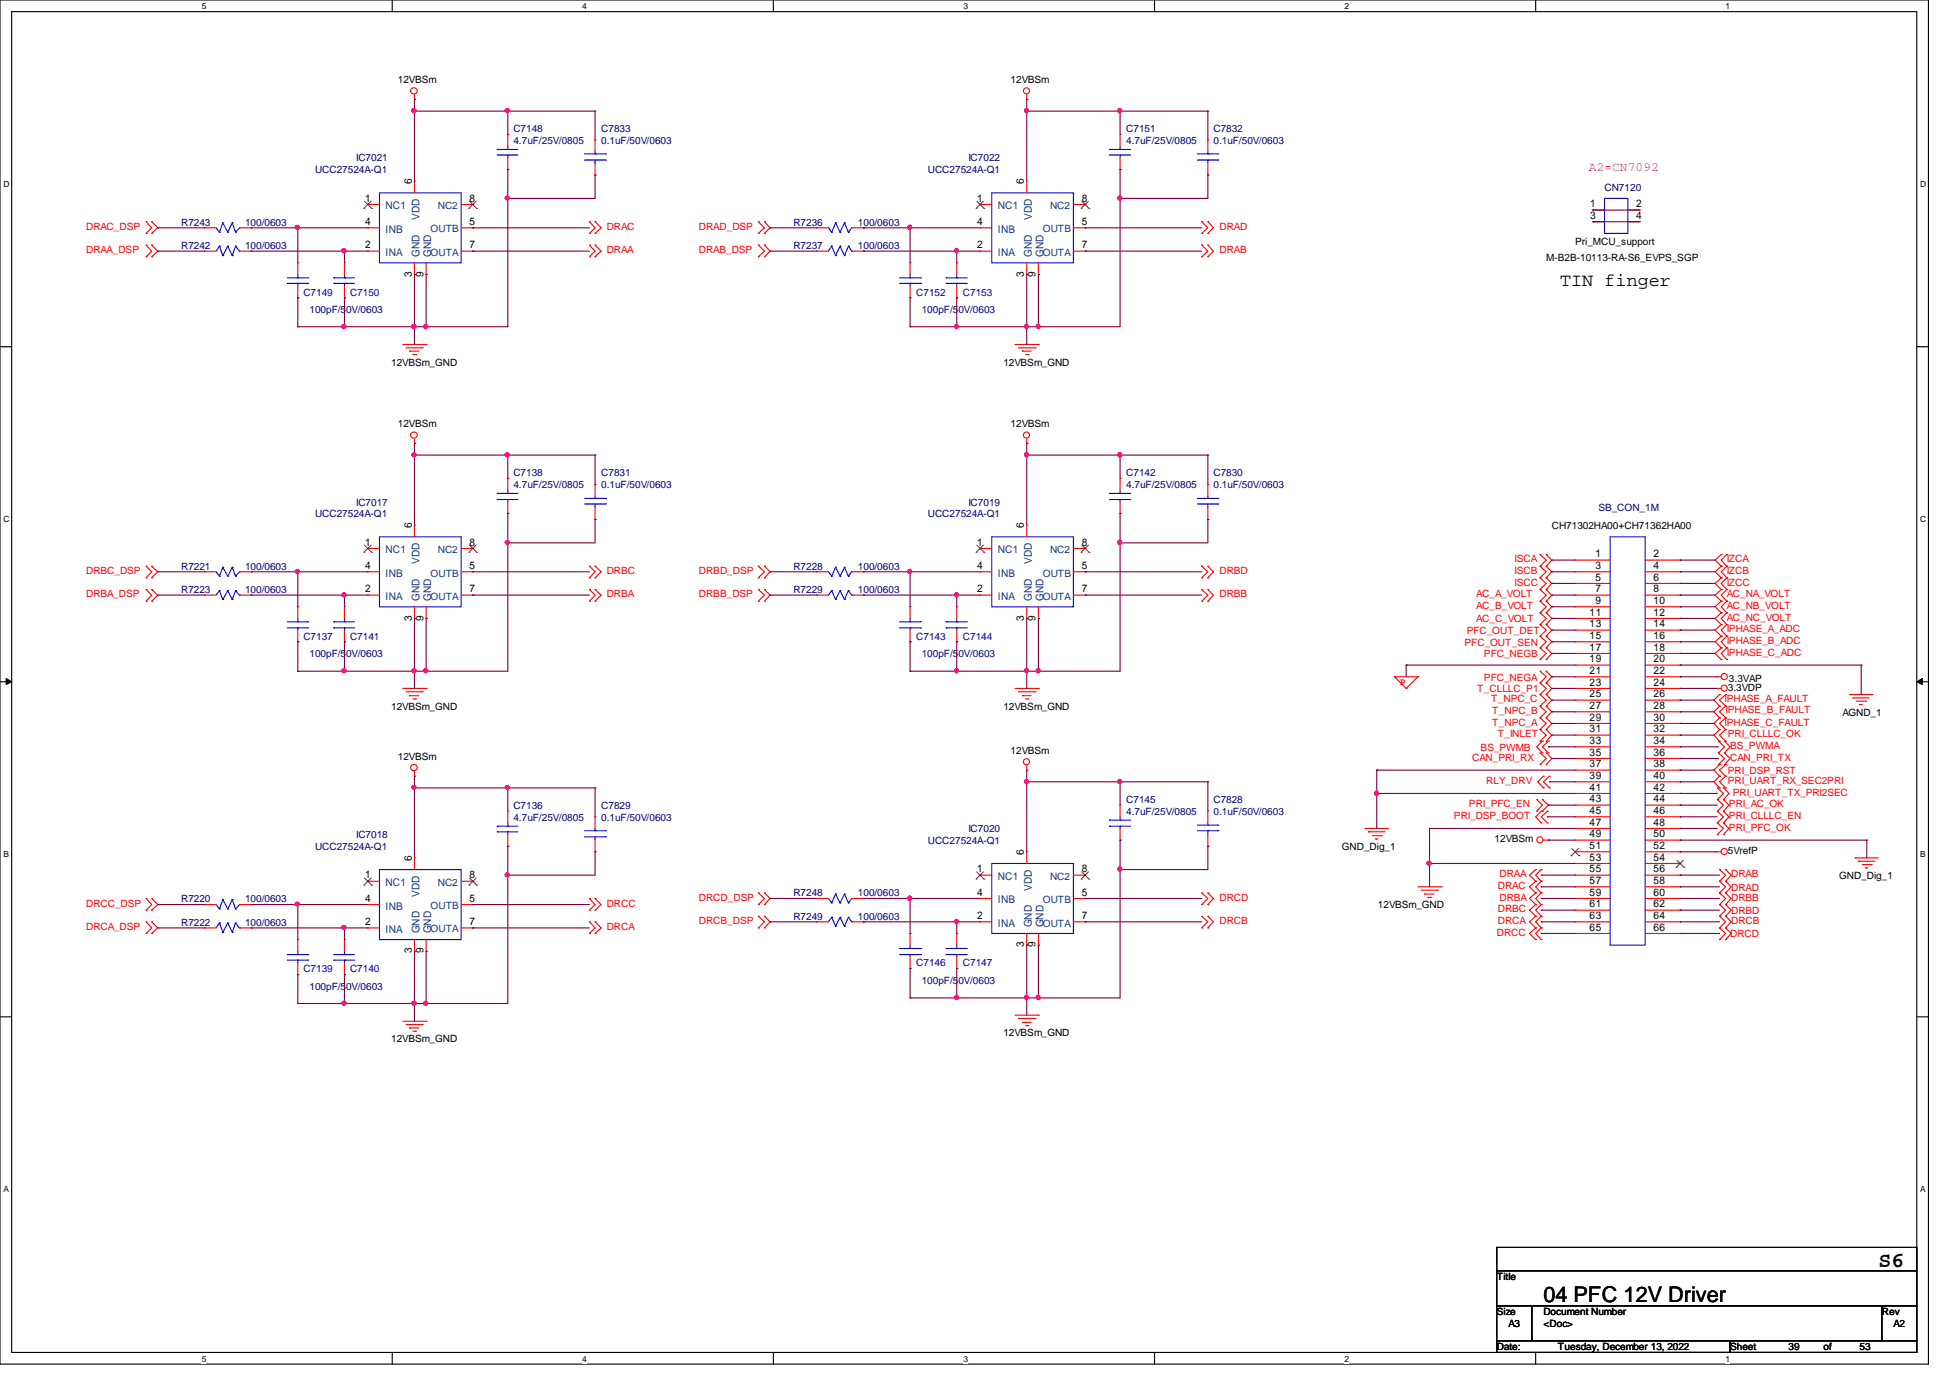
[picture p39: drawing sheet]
<svg xmlns="http://www.w3.org/2000/svg" width="297mm" height="210mm" viewBox="0 0 297 210" stroke-linecap="round" stroke-linejoin="round" font-family="sans-serif">
<defs><g id="words">
<g font-size="3.3">
<text x="286.3" y="193.1">S6</text>
<text x="235.2" y="198.4">04 PFC 12V Driver</text>
</g>
<text font-size="2.8" x="237.7" y="43.5">TIN finger</text>
<text font-size="1.9" fill="#f0f" x="242.1" y="26">A2=CN7092</text>
<g font-size="1.6">
<text x="62.7" y="28.1" transform="rotate(-90 62.7 28.1)">6</text>
<text x="156" y="28.1" transform="rotate(-90 156 28.1)">6</text>
<text x="55.6" y="30.7">1</text>
<text x="55.6" y="34.3">4</text>
<text x="71.5" y="34.3">5</text>
<text x="71.5" y="30.7">8</text>
<text x="148.9" y="30.7">1</text>
<text x="148.9" y="34.3">4</text>
<text x="164.8" y="34.3">5</text>
<text x="164.8" y="30.7">8</text>
<text x="242.3" y="31.6">1</text>
<text x="242.3" y="33.4">3</text>
<text x="249.3" y="31.6">2</text>
<text x="249.3" y="33.4">4</text>
<text x="55.6" y="37.8">2</text>
<text x="71.5" y="37.8">7</text>
<text x="148.9" y="37.8">2</text>
<text x="164.8" y="37.8">7</text>
<text x="62.7" y="42.2" transform="rotate(-90 62.7 42.2)">3</text>
<text x="64.5" y="42.2" transform="rotate(-90 64.5 42.2)">9</text>
<text x="156" y="42.2" transform="rotate(-90 156 42.2)">3</text>
<text x="157.8" y="42.2" transform="rotate(-90 157.8 42.2)">9</text>
<text x="55.6" y="83.1">1</text>
<text x="62.7" y="80.5" transform="rotate(-90 62.7 80.5)">6</text>
<text x="71.5" y="83.1">8</text>
<text x="148.9" y="83.1">1</text>
<text x="156" y="80.5" transform="rotate(-90 156 80.5)">6</text>
<text x="164.8" y="83.1">8</text>
<text x="55.6" y="86.7">4</text>
<text x="71.5" y="86.7">5</text>
<text x="148.9" y="86.7">4</text>
<text x="164.8" y="86.7">5</text>
<text x="243.2" y="84.9">1</text>
<text x="243.2" y="86.7">3</text>
<text x="243.2" y="88.5">5</text>
<text x="252" y="84.9">2</text>
<text x="252" y="86.7">4</text>
<text x="252" y="88.5">6</text>
<text x="55.6" y="90.3">2</text>
<text x="62.7" y="94.6" transform="rotate(-90 62.7 94.6)">3</text>
<text x="64.5" y="94.6" transform="rotate(-90 64.5 94.6)">9</text>
<text x="71.5" y="90.3">7</text>
<text x="148.9" y="90.3">2</text>
<text x="156" y="94.6" transform="rotate(-90 156 94.6)">3</text>
<text x="157.8" y="94.6" transform="rotate(-90 157.8 94.6)">9</text>
<text x="164.8" y="90.3">7</text>
<text x="242.2" y="93.8">11</text>
<text x="242.2" y="95.6">13</text>
<text x="243.2" y="90.3">7</text>
<text x="243.2" y="92">9</text>
<text x="252" y="90.3">8</text>
<text x="252" y="92">10</text>
<text x="252" y="93.8">12</text>
<text x="252" y="95.6">14</text>
<text x="242.2" y="97.4">15</text>
<text x="242.2" y="99.1">17</text>
<text x="242.2" y="100.9">19</text>
<text x="252" y="97.4">16</text>
<text x="252" y="99.1">18</text>
<text x="252" y="100.9">20</text>
<text x="242.2" y="102.7">21</text>
<text x="242.2" y="104.5">23</text>
<text x="242.2" y="106.3">25</text>
<text x="252" y="102.7">22</text>
<text x="252" y="104.5">24</text>
<text x="252" y="106.3">26</text>
<text x="242.2" y="108">27</text>
<text x="242.2" y="109.8">29</text>
<text x="242.2" y="111.6">31</text>
<text x="242.2" y="113.4">33</text>
<text x="252" y="108">28</text>
<text x="252" y="109.8">30</text>
<text x="252" y="111.6">32</text>
<text x="252" y="113.4">34</text>
<text x="242.2" y="115.1">35</text>
<text x="242.2" y="116.9">37</text>
<text x="242.2" y="118.7">39</text>
<text x="252" y="115.1">36</text>
<text x="252" y="116.9">38</text>
<text x="252" y="118.7">40</text>
<text x="242.2" y="120.5">41</text>
<text x="242.2" y="122.3">43</text>
<text x="242.2" y="124">45</text>
<text x="242.2" y="125.8">47</text>
<text x="252" y="120.5">42</text>
<text x="252" y="122.3">44</text>
<text x="252" y="124">46</text>
<text x="252" y="125.8">48</text>
<text x="62.7" y="131.2" transform="rotate(-90 62.7 131.2)">6</text>
<text x="156" y="130.3" transform="rotate(-90 156 130.3)">6</text>
<text x="242.2" y="127.6">49</text>
<text x="242.2" y="129.4">51</text>
<text x="242.2" y="131.1">53</text>
<text x="252" y="127.6">50</text>
<text x="252" y="129.4">52</text>
<text x="252" y="131.1">54</text>
<text x="55.6" y="133.9">1</text>
<text x="55.6" y="137.4">4</text>
<text x="71.5" y="137.4">5</text>
<text x="71.5" y="133.9">8</text>
<text x="148.9" y="132.9">1</text>
<text x="148.9" y="136.5">4</text>
<text x="164.8" y="136.5">5</text>
<text x="164.8" y="132.9">8</text>
<text x="242.2" y="132.9">55</text>
<text x="242.2" y="134.7">57</text>
<text x="242.2" y="136.5">59</text>
<text x="252" y="132.9">56</text>
<text x="252" y="134.7">58</text>
<text x="252" y="136.5">60</text>
<text x="55.6" y="141">2</text>
<text x="71.5" y="141">7</text>
<text x="148.9" y="140">2</text>
<text x="164.8" y="140">7</text>
<text x="242.2" y="138.3">61</text>
<text x="242.2" y="140">63</text>
<text x="242.2" y="141.8">65</text>
<text x="252" y="138.3">62</text>
<text x="252" y="140">64</text>
<text x="252" y="141.8">66</text>
<text x="62.7" y="145.3" transform="rotate(-90 62.7 145.3)">3</text>
<text x="64.5" y="145.3" transform="rotate(-90 64.5 145.3)">9</text>
<text x="156" y="144.4" transform="rotate(-90 156 144.4)">3</text>
<text x="157.8" y="144.4" transform="rotate(-90 157.8 144.4)">9</text>
</g>
<g font-size="1.6" fill="#004080">
<text x="58.8" y="31.9">NC1</text>
<text x="58.8" y="35.5">INB</text>
<text x="63.9" y="33.5" transform="rotate(-90 63.9 33.5)">VDD</text>
<text x="152.1" y="31.9">NC1</text>
<text x="152.1" y="35.5">INB</text>
<text x="157.2" y="33.5" transform="rotate(-90 157.2 33.5)">VDD</text>
<text x="58.8" y="39">INA</text>
<text x="63.9" y="39.1" transform="rotate(-90 63.9 39.1)">GND</text>
<text x="65.7" y="39.1" transform="rotate(-90 65.7 39.1)">GND</text>
<text x="152.1" y="39">INA</text>
<text x="157.2" y="39.1" transform="rotate(-90 157.2 39.1)">GND</text>
<text x="159" y="39.1" transform="rotate(-90 159 39.1)">GND</text>
<text x="58.8" y="84.3">NC1</text>
<text x="58.8" y="87.9">INB</text>
<text x="63.9" y="85.9" transform="rotate(-90 63.9 85.9)">VDD</text>
<text x="152.1" y="84.3">NC1</text>
<text x="152.1" y="87.9">INB</text>
<text x="157.2" y="85.9" transform="rotate(-90 157.2 85.9)">VDD</text>
<text x="58.8" y="91.4">INA</text>
<text x="63.9" y="91.5" transform="rotate(-90 63.9 91.5)">GND</text>
<text x="65.7" y="91.5" transform="rotate(-90 65.7 91.5)">GND</text>
<text x="152.1" y="91.4">INA</text>
<text x="157.2" y="91.5" transform="rotate(-90 157.2 91.5)">GND</text>
<text x="159" y="91.5" transform="rotate(-90 159 91.5)">GND</text>
<text x="58.8" y="135">NC1</text>
<text x="63.9" y="136.7" transform="rotate(-90 63.9 136.7)">VDD</text>
<text x="152.1" y="134.1">NC1</text>
<text x="152.1" y="137.7">INB</text>
<text x="157.2" y="135.7" transform="rotate(-90 157.2 135.7)">VDD</text>
<text x="58.8" y="142.2">INA</text>
<text x="58.8" y="138.6">INB</text>
<text x="63.9" y="142.2" transform="rotate(-90 63.9 142.2)">GND</text>
<text x="65.7" y="142.2" transform="rotate(-90 65.7 142.2)">GND</text>
<text x="152.1" y="141.2">INA</text>
<text x="157.2" y="141.3" transform="rotate(-90 157.2 141.3)">GND</text>
<text x="159" y="141.3" transform="rotate(-90 159 141.3)">GND</text>
</g>
<g font-size="1.5">
<text x="60.6" y="12.6">12VBSm</text>
<text x="154" y="12.6">12VBSm</text>
<text x="235.6" y="39.7">M-B2B-10113-RA-S6_EVPS_SGP</text>
<text x="240" y="37.3">Pri_MCU_support</text>
<text x="59.6" y="55.7">12VBSm_GND</text>
<text x="152.9" y="55.7">12VBSm_GND</text>
<text x="60.6" y="65.1">12VBSm</text>
<text x="154" y="65.1">12VBSm</text>
<text x="236.5" y="80.6">CH71302HA00+CH71362HA00</text>
<text x="263.3" y="105.2">3.3VDP</text>
<text x="263.5" y="103.9">3.3VAP</text>
<text x="59.6" y="108.1">12VBSm_GND</text>
<text x="152.9" y="108.1">12VBSm_GND</text>
<text x="280.8" y="109.1">AGND_1</text>
<text x="60.6" y="115.7">12VBSm</text>
<text x="154" y="114.9">12VBSm</text>
<text x="204.5" y="129.5">GND_Dig_1</text>
<text x="227.8" y="128.4">12VBSm</text>
<text x="263.3" y="130.1">5VrefP</text>
<text x="280.2" y="133.9">GND_Dig_1</text>
<text x="210" y="138.3">12VBSm_GND</text>
<text x="59.6" y="158.8">12VBSm_GND</text>
<text x="152.9" y="157.9">12VBSm_GND</text>
<text x="228.1" y="195.1">Title</text>
<text x="228.1" y="200.4">Size</text>
<text x="229.9" y="202.2">A3</text>
<text x="235.2" y="200.4">Document Number</text>
<text x="235.2" y="202.2">&lt;Doc&gt;</text>
<text x="286.8" y="200.4">Rev</text>
<text x="288.5" y="202.2">A2</text>
<text x="228.1" y="205.7">Date:</text>
<text x="237.4" y="205.7">Tuesday, December 13, 2022</text>
<text x="263.6" y="205.7">Sheet</text>
<text x="272.5" y="205.7">39</text>
<text x="277.9" y="205.7">of</text>
<text x="283.4" y="205.7">53</text>
</g>
<g font-size="1.5" fill="#000080">
<text x="78.2" y="20.2">C7148</text>
<text x="78.2" y="21.9">4.7uF/25V/0805</text>
<text x="91.6" y="20.2">C7833</text>
<text x="91.6" y="21.9">0.1uF/50V/0603</text>
<text x="171.6" y="20.2">C7151</text>
<text x="171.6" y="21.9">4.7uF/25V/0805</text>
<text x="184.9" y="20.2">C7832</text>
<text x="184.9" y="21.9">0.1uF/50V/0603</text>
<text x="48" y="26.3">UCC27524A-Q1</text>
<text x="54.3" y="24.6">IC7021</text>
<text x="141.4" y="26.3">UCC27524A-Q1</text>
<text x="147.6" y="24.6">IC7022</text>
<text x="244.5" y="29">CN7120</text>
<text x="27.6" y="34.4">R7243</text>
<text x="37.3" y="34.4">100/0603</text>
<text x="120.9" y="34.4">R7236</text>
<text x="130.7" y="34.4">100/0603</text>
<text x="27.6" y="37.9">R7242</text>
<text x="37.3" y="37.9">100/0603</text>
<text x="120.9" y="37.9">R7237</text>
<text x="130.7" y="37.9">100/0603</text>
<text x="47.2" y="47.7">100pF/50V/0603</text>
<text x="140.5" y="47.7">100pF/50V/0603</text>
<text x="54.3" y="77">IC7017</text>
<text x="78.2" y="72.6">C7138</text>
<text x="78.2" y="74.3">4.7uF/25V/0805</text>
<text x="91.6" y="72.6">C7831</text>
<text x="91.6" y="74.3">0.1uF/50V/0603</text>
<text x="147.6" y="77">IC7019</text>
<text x="171.6" y="72.6">C7142</text>
<text x="171.6" y="74.3">4.7uF/25V/0805</text>
<text x="184.9" y="72.6">C7830</text>
<text x="184.9" y="74.3">0.1uF/50V/0603</text>
<text x="243.6" y="77.9">SB_CON_1M</text>
<text x="48" y="78.8">UCC27524A-Q1</text>
<text x="141.4" y="78.8">UCC27524A-Q1</text>
<text x="27.6" y="86.8">R7221</text>
<text x="37.3" y="86.8">100/0603</text>
<text x="120.9" y="86.8">R7228</text>
<text x="130.7" y="86.8">100/0603</text>
<text x="27.6" y="90.3">R7223</text>
<text x="37.3" y="90.3">100/0603</text>
<text x="120.9" y="90.3">R7229</text>
<text x="130.7" y="90.3">100/0603</text>
<text x="47.2" y="100.2">100pF/50V/0603</text>
<text x="140.5" y="100.2">100pF/50V/0603</text>
<text x="78.2" y="123.3">C7136</text>
<text x="78.2" y="125.1">4.7uF/25V/0805</text>
<text x="91.6" y="123.3">C7829</text>
<text x="91.6" y="125.1">0.1uF/50V/0603</text>
<text x="171.6" y="122.3">C7145</text>
<text x="171.6" y="124.1">4.7uF/25V/0805</text>
<text x="184.9" y="122.3">C7828</text>
<text x="184.9" y="124.1">0.1uF/50V/0603</text>
<text x="48" y="129.5">UCC27524A-Q1</text>
<text x="54.3" y="127.7">IC7018</text>
<text x="141.4" y="128.6">UCC27524A-Q1</text>
<text x="147.6" y="126.8">IC7020</text>
<text x="27.6" y="137.5">R7220</text>
<text x="37.3" y="137.5">100/0603</text>
<text x="120.9" y="136.6">R7248</text>
<text x="130.7" y="136.6">100/0603</text>
<text x="27.6" y="141.1">R7222</text>
<text x="37.3" y="141.1">100/0603</text>
<text x="120.9" y="140.1">R7249</text>
<text x="130.7" y="140.1">100/0603</text>
<text x="140.5" y="149.9">100pF/50V/0603</text>
<text x="47.2" y="150.8">100pF/50V/0603</text>
</g>
<g font-size="1.5" fill="#f00">
<text x="13.1" y="35.1">DRAC_DSP</text>
<text x="92.5" y="35.1">DRAC</text>
<text x="106.5" y="35.1">DRAD_DSP</text>
<text x="185.8" y="35.1">DRAD</text>
<text x="13.1" y="38.6">DRAA_DSP</text>
<text x="92.5" y="38.6">DRAA</text>
<text x="106.5" y="38.6">DRAB_DSP</text>
<text x="185.8" y="38.6">DRAB</text>
<text x="13.1" y="87.5">DRBC_DSP</text>
<text x="92.5" y="87.5">DRBC</text>
<text x="106.5" y="87.5">DRBD_DSP</text>
<text x="185.8" y="87.5">DRBD</text>
<text x="230.8" y="89.2">ISCC</text>
<text x="230.8" y="87.5">ISCB</text>
<text x="230.8" y="85.7">ISCA</text>
<text x="263.1" y="89.2">IZCC</text>
<text x="263.1" y="87.5">IZCB</text>
<text x="263.1" y="85.7">IZCA</text>
<text x="13.1" y="91">DRBA_DSP</text>
<text x="92.5" y="91">DRBA</text>
<text x="106.5" y="91">DRBB_DSP</text>
<text x="185.8" y="91">DRBB</text>
<text x="225" y="91">AC_A_VOLT</text>
<text x="225" y="92.8">AC_B_VOLT</text>
<text x="225" y="94.8">AC_C_VOLT</text>
<text x="263.1" y="91">AC_NA_VOLT</text>
<text x="263.1" y="92.8">AC_NB_VOLT</text>
<text x="263.1" y="94.6">AC_NC_VOLT</text>
<text x="223.2" y="98.4">PFC_OUT_SEN</text>
<text x="223.5" y="96.6">PFC_OUT_DET</text>
<text x="226.1" y="100.2">PFC_NEGB</text>
<text x="263.1" y="96.4">IPHASE_A_ADC</text>
<text x="263.1" y="98.1">IPHASE_B_ADC</text>
<text x="263.1" y="99.9">IPHASE_C_ADC</text>
<text x="213.4" y="104.3">P</text>
<text x="225.1" y="105.5">T_CLLLC_P1</text>
<text x="226.1" y="103.7">PFC_NEGA</text>
<text x="227.2" y="107">T_NPC_C</text>
<text x="262.8" y="107">IPHASE_A_FAULT</text>
<text x="227.4" y="108.8">T_NPC_B</text>
<text x="227.4" y="110.6">T_NPC_A</text>
<text x="228.3" y="112.4">T_INLET</text>
<text x="262.8" y="110.6">IPHASE_C_FAULT</text>
<text x="263" y="108.6">IPHASE_B_FAULT</text>
<text x="263.3" y="112.4">PRI_CLLLC_OK</text>
<text x="224.4" y="115.9">CAN_PRI_RX</text>
<text x="225.6" y="114.4">BS_PWMB</text>
<text x="226.5" y="119.5">RLY_DRV</text>
<text x="263.3" y="117.9">PRI_DSP_RST</text>
<text x="263.3" y="119.5">PRI_UART_RX_SEC2PRI</text>
<text x="263.7" y="115.9">CAN_PRI_TX</text>
<text x="263.7" y="114.1">BS_PWMA</text>
<text x="221.6" y="124.8">PRI_DSP_BOOT</text>
<text x="223.9" y="123">PRI_PFC_EN</text>
<text x="263.5" y="123">PRI_AC_OK</text>
<text x="263.5" y="124.8">PRI_CLLLC_EN</text>
<text x="264.1" y="121.2">PRI_UART_TX_PRI2SEC</text>
<text x="263.5" y="126.6">PRI_PFC_OK</text>
<text x="106.5" y="137.2">DRCD_DSP</text>
<text x="185.8" y="137.2">DRCD</text>
<text x="228.3" y="135.5">DRAC</text>
<text x="228.5" y="133.7">DRAA</text>
<text x="228.5" y="137.2">DRBA</text>
<text x="263.8" y="133.7">DRAB</text>
<text x="263.8" y="135.7">DRAD</text>
<text x="263.8" y="137.2">DRBB</text>
<text x="13.1" y="138.2">DRCC_DSP</text>
<text x="13.1" y="141.7">DRCA_DSP</text>
<text x="92.5" y="138.2">DRCC</text>
<text x="92.5" y="141.7">DRCA</text>
<text x="106.5" y="140.8">DRCB_DSP</text>
<text x="185.8" y="140.8">DRCB</text>
<text x="228.1" y="142.6">DRCC</text>
<text x="228.3" y="139">DRBC</text>
<text x="228.3" y="140.8">DRCA</text>
<text x="263.7" y="142.8">DRCD</text>
<text x="263.8" y="139.3">DRBD</text>
<text x="263.8" y="140.8">DRCB</text>
</g>
<g font-size="1.5" fill="#004080">
<text x="65.6" y="35.4">OUTB</text>
<text x="66.7" y="31.8">NC2</text>
<text x="158.9" y="35.4">OUTB</text>
<text x="160" y="31.8">NC2</text>
<text x="65.6" y="38.9">OUTA</text>
<text x="158.9" y="38.9">OUTA</text>
<text x="65.6" y="87.9">OUTB</text>
<text x="66.7" y="84.3">NC2</text>
<text x="158.9" y="87.9">OUTB</text>
<text x="160" y="84.3">NC2</text>
<text x="65.6" y="91.4">OUTA</text>
<text x="158.9" y="91.4">OUTA</text>
<text x="66.7" y="135">NC2</text>
<text x="158.9" y="137.7">OUTB</text>
<text x="160" y="134.1">NC2</text>
<text x="65.6" y="138.5">OUTB</text>
<text x="65.6" y="142.1">OUTA</text>
<text x="158.9" y="141.2">OUTA</text>
</g>
<g font-size="1.5" fill="#0000a0">
<text x="46.2" y="45">C7149</text>
<text x="53.3" y="45">C7150</text>
<text x="139.6" y="45">C7152</text>
<text x="146.7" y="45">C7153</text>
<text x="46.2" y="97.5">C7137</text>
<text x="53.3" y="97.5">C7141</text>
<text x="139.6" y="97.5">C7143</text>
<text x="146.7" y="97.5">C7144</text>
<text x="46.2" y="148.2">C7139</text>
<text x="53.3" y="148.2">C7140</text>
<text x="139.6" y="147.2">C7146</text>
<text x="146.7" y="147.2">C7147</text>
</g>
<g font-size="1.3">
<text x="30.7" y="1.4">5</text>
<text x="88.7" y="1.4">4</text>
<text x="146.8" y="1.4">3</text>
<text x="204.9" y="1.4">2</text>
<text x="263" y="1.4">1</text>
<text x=".5" y="28.4">D</text>
<text x="292.6" y="28.4">D</text>
<text x=".5" y="79.5">C</text>
<text x="292.6" y="79.5">C</text>
<text x=".5" y="130.6">B</text>
<text x="292.6" y="130.6">B</text>
<text x=".5" y="181.6">A</text>
<text x="292.6" y="181.6">A</text>
<text x="30.7" y="207.5">5</text>
<text x="88.7" y="207.5">4</text>
<text x="146.8" y="207.5">3</text>
<text x="204.9" y="207.5">2</text>
<text x="263" y="207.5">1</text>
</g>
</g></defs>
<path d="M0 0h293.9v207.9h-293.9zM1.8 1.8h290.3v204.3h-290.3z" fill="none" stroke="#000" stroke-width=".17"/>
<g fill="#fff">
<path d="M30.7 .3h.7v1.4h-.7z"/>
<path d="M30.7 206.3h.7v1.5h-.7z"/>
</g>
<path d="M59.8 0v1.8M59.8 206.1v1.8" fill="none" stroke="#000" stroke-width=".17"/>
<g fill="#fff">
<path d="M88.7 .3h.7v1.4h-.7z"/>
<path d="M88.7 206.3h.7v1.5h-.7z"/>
</g>
<path d="M117.9 0v1.8M117.9 206.1v1.8" fill="none" stroke="#000" stroke-width=".17"/>
<g fill="#fff">
<path d="M146.8 .3h.7v1.4h-.7z"/>
<path d="M146.8 206.3h.7v1.5h-.7z"/>
</g>
<path d="M175.9 0v1.8M175.9 206.1v1.8" fill="none" stroke="#000" stroke-width=".17"/>
<g fill="#fff">
<path d="M204.9 .3h.7v1.4h-.7z"/>
<path d="M204.9 206.3h.7v1.5h-.7z"/>
</g>
<path d="M234 0v1.8M234 206.1v1.8" fill="none" stroke="#000" stroke-width=".17"/>
<g fill="#fff">
<path d="M263 .3h.7v1.4h-.7z"/>
<path d="M263 206.3h.7v1.5h-.7z"/>
<path d="M.5 27.3h.9v1.4h-.9z"/>
<path d="M292.6 27.3h.9v1.4h-.9z"/>
<path d="M.5 78.3h.9v1.5h-.9z"/>
<path d="M292.6 78.3h.9v1.5h-.9z"/>
</g>
<path d="M0 52.8h1.8M292.1 52.8h1.8" fill="none" stroke="#000" stroke-width=".17"/>
<g fill="#fff">
<path d="M.5 129.4h.9v1.4h-.9z"/>
<path d="M292.6 129.4h.9v1.4h-.9z"/>
</g>
<path d="M0 103.9h1.8M292.1 103.9h1.8" fill="none" stroke="#000" stroke-width=".17"/>
<path d="M.9 103.4l.9 .5-.9 .4zM292.1 103.9l.8-.5v.9z" fill="#000"/>
<path d="M.9 103.4l.9 .5-.9 .4zM292.1 103.9l.8-.5v.9z" fill="none" stroke="#000" stroke-width=".15"/>
<g fill="#fff">
<path d="M.5 180.4h.8v1.5h-.8z"/>
<path d="M292.6 180.4h.8v1.5h-.8z"/>
</g>
<path d="M0 154.9h1.8M292.1 154.9h1.8M228.1 190.1h64v3.5h-64zM228.1 193.6h64v5.4h-64zM228.1 199h5.3v5.3h-5.3zM233.4 199h53.4v5.3h-53.4zM286.8 199h5.3v5.3h-5.3zM228.1 204.3h35.6v1.8h-35.6zM263.7 204.3h28.4v1.8h-28.4z" fill="none" stroke="#000" stroke-width=".17"/>
<g fill="none" stroke="#f00" stroke-width=".17">
<path d="M63.2 15.2h.1M63.2 14.4v.8M156.5 15.2h.1M156.5 14.4v.8M22.3 33.8h.1M22.3 35.6h.1M22.3 37.3h.1M22.3 39.1h.1M22.3 33.8l.8 .9-.8 .9M22.3 37.3l.8 1-.8 .8M23.1 35.6h.1M23.1 33.8h.1"/>
<path d="M23.1 39.1h.1M23.1 37.3h.1M23.1 33.8l.9 .9-.9 .9M23.1 37.3l.9 1-.9 .8M31.2 34.7h.1M31.2 38.3h.1M31.2 38.3h1.7M31.2 34.7h1.7M36.5 38.3h1.8M36.5 34.7h1.8M38.3 34.7h.1M38.3 38.3h.1"/>
<path d="M56 31.2h.1M56 38.3h.1M56 34.7h.1M56 31.2h1.8M56 38.3h1.8M56 34.7h1.8M63.2 27.6h.1M63.2 27.6v1.8M70.3 31.2h1.8M70.3 38.3h1.8M70.3 34.7h1.8M72.1 34.7h.1"/>
<path d="M72.1 38.3h.1M72.1 31.2h.1M77.4 25.8h.1M77.4 20.5h.1M77.4 20.5v1.8M77.4 24v1.8M89.8 35.6h.1M89.8 33.8h.1M89.8 39.1h.1M89.8 37.3h.1M89.8 33.8l.9 .9-.9 .9M89.8 37.3l.9 1-.9 .8"/>
<path d="M90.7 35.6h.1M90.7 33.8h.1M90.7 39.1h.1M90.7 37.3h.1M90.7 21.3h.1M90.7 26.7h.1M90.7 33.8l.9 .9-.9 .9M90.7 37.3l.9 1-.9 .8M90.7 21.3v1.8M90.7 24.9v1.8M115.6 33.8h.1M115.6 35.6h.1"/>
<path d="M115.6 37.3h.1M115.6 39.1h.1M115.6 33.8l.9 .9-.9 .9M115.6 37.3l.9 1-.9 .8M116.5 35.6h.1M116.5 33.8h.1M116.5 39.1h.1M116.5 37.3h.1M116.5 33.8l.8 .9-.8 .9M116.5 37.3l.8 1-.8 .8M124.5 34.7h.1M124.5 38.3h.1"/>
<path d="M124.5 38.3h1.7M124.5 34.7h1.7M129.8 38.3h1.8M129.8 34.7h1.8M131.6 34.7h.1M131.6 38.3h.1M149.4 31.2h.1M149.4 38.3h.1M149.4 34.7h.1M149.4 31.2h1.7M149.4 38.3h1.7M149.4 34.7h1.7"/>
<path d="M156.5 27.6h.1M156.5 27.6v1.8M163.6 31.2h1.8M163.6 38.3h1.8M163.6 34.7h1.8M165.4 34.7h.1M165.4 38.3h.1M165.4 31.2h.1M170.7 25.8h.1M170.7 20.5h.1M170.7 20.5v1.8M170.7 24v1.8"/>
<path d="M183.1 35.6h.1M183.1 33.8h.1M183.1 39.1h.1M183.1 37.3h.1M183.1 33.8l1 .9-1 .9M183.1 37.3l1 1-1 .8M184.1 35.6h.1M184.1 33.8h.1M184.1 39.1h.1M184.1 37.3h.1M184.1 21.3h.1M184.1 26.7h.1"/>
<path d="M184.1 33.8l.8 .9-.8 .9M184.1 37.3l.8 1-.8 .8M184.1 21.3v1.8M184.1 24.9v1.8M242.7 32h.1M242.7 33.8h.1M242.7 32h1.8M242.7 33.8h1.8M248.1 32h1.8M248.1 33.8h1.8M249.9 32h.1M249.9 33.8h.1"/>
<path d="M45.4 45.4h.1M45.4 40h.1M45.4 40v1.8M45.4 43.6v1.8M52.5 45.4h.1M52.5 40h.1M52.5 40v1.8M52.5 43.6v1.8M61.4 52.5h3.5M61.9 53h2.4M62.4 53.5h.1M62.4 53.5h1.4"/>
<path d="M62.9 54h.4M63.2 41.8h.1M63.2 40v1.8M63.3 54h.1M64.3 53h.1M64.9 52.5h.1M64.9 41.8h.1M64.9 40v1.8M138.7 45.4h.1M138.7 40h.1M138.7 40v1.8M138.7 43.6v1.8"/>
<path d="M145.8 45.4h.1M145.8 40h.1M145.8 40v1.8M145.8 43.6v1.8M154.7 52.5h3.5M155.2 53h2.5M155.8 53.5h.1M155.8 53.5h1.3M156.3 54h.3M156.5 41.8h.1M156.5 40v1.8M156.6 54h.1"/>
<path d="M157.7 53h.1M158.2 52.5h.1M158.2 41.8h.1M158.2 40v1.8M63.2 67.6h.1M63.2 66.9v.7M77.4 78.2h.1M77.4 72.9h.1M77.4 72.9v1.8M77.4 76.5v1.7M90.7 73.8h.1M90.7 79.2h.1"/>
<path d="M90.7 73.8v1.8M90.7 77.4v1.8M156.5 67.6h.1M156.5 66.9v.7M170.7 78.2h.1M170.7 72.9h.1M170.7 72.9v1.8M170.7 76.5v1.7M184.1 73.8h.1M184.1 79.2h.1M184.1 73.8v1.8M184.1 77.4v1.8"/>
<path d="M22.3 86.3h.1M22.3 88.1h.1M22.3 89.8h.1M22.3 91.6h.1M22.3 86.3l.8 .8-.8 1M22.3 89.8l.8 .9-.8 .9M23.1 88.1h.1M23.1 86.3h.1M23.1 91.6h.1M23.1 89.8h.1M23.1 86.3l.9 .8-.9 1M23.1 89.8l.9 .9-.9 .9"/>
<path d="M31.2 87.1h.1M31.2 90.7h.1M31.2 87.1h1.7M31.2 90.7h1.7M36.5 87.1h1.8M36.5 90.7h1.8M38.3 87.1h.1M38.3 90.7h.1M45.4 97.8h.1M45.4 92.5h.1M45.4 92.5v1.7M45.4 96v1.8"/>
<path d="M52.5 97.8h.1M52.5 92.5h.1M52.5 92.5v1.7M52.5 96v1.8M56 83.6h.1M56 90.7h.1M56 87.1h.1M56 87.1h1.8M56 83.6h1.8M56 90.7h1.8M63.2 80h.1M63.2 94.2h.1"/>
<path d="M63.2 80v1.8M63.2 92.5v1.7M64.9 94.2h.1M64.9 92.5v1.7M70.3 87.1h1.8M70.3 83.6h1.8M70.3 90.7h1.8M72.1 87.1h.1M72.1 90.7h.1M72.1 83.6h.1M89.8 88.1h.1M89.8 86.3h.1"/>
<path d="M89.8 91.6h.1M89.8 89.8h.1M89.8 86.3l.9 .8-.9 1M89.8 89.8l.9 .9-.9 .9M90.7 88.1h.1M90.7 86.3h.1M90.7 91.6h.1M90.7 89.8h.1M90.7 86.3l.9 .8-.9 1M90.7 89.8l.9 .9-.9 .9M115.6 86.3h.1M115.6 88.1h.1"/>
<path d="M115.6 89.8h.1M115.6 91.6h.1M115.6 86.3l.9 .8-.9 1M115.6 89.8l.9 .9-.9 .9M116.5 88.1h.1M116.5 86.3h.1M116.5 91.6h.1M116.5 89.8h.1M116.5 86.3l.8 .8-.8 1M116.5 89.8l.8 .9-.8 .9M124.5 87.1h.1M124.5 90.7h.1"/>
<path d="M124.5 87.1h1.7M124.5 90.7h1.7M129.8 87.1h1.8M129.8 90.7h1.8M131.6 87.1h.1M131.6 90.7h.1M138.7 97.8h.1M138.7 92.5h.1M138.7 92.5v1.7M138.7 96v1.8M145.8 97.8h.1M145.8 92.5h.1"/>
<path d="M145.8 92.5v1.7M145.8 96v1.8M149.4 83.6h.1M149.4 90.7h.1M149.4 87.1h.1M149.4 87.1h1.7M149.4 83.6h1.7M149.4 90.7h1.7M156.5 80h.1M156.5 94.2h.1M156.5 80v1.8M156.5 92.5v1.7"/>
<path d="M158.2 94.2h.1M158.2 92.5v1.7M163.6 87.1h1.8M163.6 83.6h1.8M163.6 90.7h1.8M165.4 87.1h.1M165.4 90.7h.1M165.4 83.6h.1M183.1 88.1h.1M183.1 86.3h.1M183.1 91.6h.1M183.1 89.8h.1"/>
<path d="M183.1 86.3l1 .8-1 1M183.1 89.8l1 .9-1 .9M184.1 88.1h.1M184.1 86.3h.1M184.1 91.6h.1M184.1 89.8h.1M184.1 89.8l.8 .9-.8 .9M184.1 86.3l.8 .8-.8 1M234.7 88.1h.1M234.7 89.8h.1M234.7 91.6h.1M234.7 93.4h.1"/>
<path d="M234.7 95.2h.1M234.7 86.3h.1M234.7 84.5h.1M234.7 96.9h.1M234.7 98.7h.1M234.7 88.1l.9 .8-.9 .9M234.7 89.8l.9 .9-.9 .9M234.7 91.6l.9 .9-.9 .9M234.7 93.4l.9 .8-.9 1M234.7 86.3l.9 .8-.9 1M234.7 84.5l.9 .8-.9 1M234.7 96.9l.9 .9-.9 .9"/>
<path d="M234.7 98.7l.9 .9-.9 .9M234.7 95.2l.9 .8-.9 .9M235.6 89.8h.1M235.6 88.1h.1M235.6 91.6h.1M235.6 93.4h.1M235.6 95.2h.1M235.6 86.3h.1M235.6 84.5h.1M235.6 98.7h.1M235.6 96.9h.1M235.6 88.1l.9 .8-.9 .9"/>
<path d="M235.6 89.8l.9 .9-.9 .9M235.6 91.6l.9 .9-.9 .9M235.6 93.4l.9 .8-.9 1M235.6 86.3l.9 .8-.9 1M235.6 84.5l.9 .8-.9 1M235.6 96.9l.9 .9-.9 .9M235.6 98.7l.9 .9-.9 .9M235.6 95.2l.9 .8-.9 .9M240 85.3h.1M240 87.1h.1M240 88.9h.1M240 90.7h.1"/>
<path d="M240 92.5h.1M240 94.2h.1M240 96h.1M240 97.8h.1M240 99.6h.1M240 87.1h5.4M240 90.7h5.4M240 85.3h5.4M240 88.9h5.4M240 92.5h5.4M240 94.2h5.4M240 96h5.4"/>
<path d="M240 97.8h5.4M240 99.6h5.4M250.7 87.1h5.3M250.7 90.7h5.3M250.7 85.3h5.3M250.7 88.9h5.3M250.7 92.5h5.3M250.7 94.2h5.3M250.7 96h5.3M250.7 97.8h5.3M250.7 99.6h5.3M256 85.3h.1"/>
<path d="M256 87.1h.1M256 88.9h.1M256 90.7h.1M256 92.5h.1M256 94.2h.1M256 96h.1M256 97.8h.1M256 99.6h.1M262.3 88.1h.1M262.3 89.8h.1M262.3 91.6h.1M262.3 93.4h.1"/>
<path d="M262.3 95.2h.1M262.3 86.3h.1M262.3 84.5h.1M262.3 96.9h.1M262.3 98.7h.1M262.3 88.1l-.9 .8 .9 .9M262.3 89.8l-.9 .9 .9 .9M262.3 91.6l-.9 .9 .9 .9M262.3 93.4l-.9 .8 .9 1M262.3 86.3l-.9 .8 .9 1M262.3 84.5l-.9 .8 .9 1M262.3 95.2l-.9 .8 .9 .9"/>
<path d="M262.3 96.9l-.9 .9 .9 .9M262.3 98.7l-.9 .9 .9 .9M263.1 89.8h.1M263.1 88.1h.1M263.1 91.6h.1M263.1 93.4h.1M263.1 95.2h.1M263.1 86.3h.1M263.1 84.5h.1M263.1 96.9h.1M263.1 98.7h.1M263.1 88.1l-.8 .8 .8 .9"/>
<path d="M263.1 89.8l-.8 .9 .8 .9M263.1 91.6l-.8 .9 .8 .9M263.1 93.4l-.8 .8 .8 1M263.1 86.3l-.8 .8 .8 1M263.1 84.5l-.8 .8 .8 1M263.1 95.2l-.8 .8 .8 .9M263.1 96.9l-.8 .9 .8 .9M263.1 98.7l-.8 .9 .8 .9M61.4 104.9h3.5M61.9 105.4h2.4M62.4 106h.1M62.4 106h1.4"/>
<path d="M62.9 106.5h.4M63.2 118.3h.1M63.2 117.5v.8M63.3 106.5h.1M64.3 105.4h.1M64.9 104.9h.1M154.7 104.9h3.5M155.2 105.4h2.5M155.8 106h.1M155.8 106h1.3M156.3 106.5h.3M156.5 117.3h.1"/>
<path d="M156.5 116.7v.6M156.6 106.5h.1M157.7 105.4h.1M158.2 104.9h.1M212.5 103.1h.1M212.5 103.1h3.6M212.5 103.1l1.8 1.8M214.3 104.9h.1M216.1 103.1h.1M216.1 103.1l-1.8 1.8M234.7 114.7h.1M234.7 116.5h.1"/>
<path d="M234.7 100.5h.1M234.7 102.3h.1M234.7 104.1h.1M234.7 107.6h.1M234.7 105.8h.1M234.7 109.4h.1M234.7 111.2h.1M234.7 112.9h.1M234.7 114.7l.9 .9-.9 .9M234.7 111.2l.9 .8-.9 .9M234.7 102.3l.9 .8-.9 1M234.7 105.8l.9 .9-.9 .9"/>
<path d="M234.7 107.6l.9 .9-.9 .9M234.7 109.4l.9 .8-.9 1M234.7 104.1l.9 .8-.9 .9M235 114.7h.1M235 112.9h.1M235 112.9l-.8 .9 .8 .9M235.2 118.3h.1M235.2 118.3l-.8 .8 .8 1M235.6 116.5h.1M235.6 114.7h.1M235.6 100.5h.1M235.6 104.1h.1"/>
<path d="M235.6 102.3h.1M235.6 105.8h.1M235.6 107.6h.1M235.6 109.4h.1M235.6 111.2h.1M235.6 112.9h.1M235.6 114.7l.9 .9-.9 .9M235.6 102.3l.9 .8-.9 1M235.6 105.8l.9 .9-.9 .9M235.6 107.6l.9 .9-.9 .9M235.6 109.4l.9 .8-.9 1M235.6 111.2l.9 .8-.9 .9"/>
<path d="M235.6 104.1l.9 .8-.9 .9M236 114.7h.1M236 112.9h.1M236 112.9l-1 .9 1 .9M236.1 118.3h.1M236.1 118.3l-.9 .8 .9 1M240 101.3h.1M240 103.1h.1M240 104.9h.1M240 106.7h.1M240 108.5h.1M240 110.2h.1"/>
<path d="M240 112h.1M240 113.8h.1M240 115.6h.1M240 117.3h.1M240 119.1h.1M240 103.1h5.4M240 104.9h5.4M240 101.3h5.4M240 106.7h5.4M240 108.5h5.4M240 110.2h5.4M240 112h5.4"/>
<path d="M240 113.8h5.4M240 115.6h5.4M240 117.3h5.4M240 119.1h5.4M250.7 103.1h5.3M250.7 104.9h5.3M250.7 101.3h5.3M250.7 106.7h5.3M250.7 108.5h5.3M250.7 110.2h5.3M250.7 112h5.3M250.7 113.8h5.3"/>
<path d="M250.7 115.6h5.3M250.7 117.3h5.3M250.7 119.1h5.3M256 101.3h.1M256 103.1h.1M256 104.9h.1M256 106.7h.1M256 108.5h.1M256 110.2h.1M256 112h.1M256 113.8h.1M256 115.6h.1"/>
<path d="M256 117.3h.1M256 119.1h.1M261.5 103.1h.1M261.5 104.9h.1M261.5 103.1h.8M261.5 104.9h.8M261.9 116.5h.1M261.9 114.7h.1M261.9 112.9h.1M261.9 114.7l.9 .9-.9 .9M261.9 112.9l.9 .9-.9 .9M262 107.6h.1"/>
<path d="M262 105.8h.1M262 109.4h.1M262 111.2h.1M262 112.9h.1M262 116.5h.1M262 118.3h.1M262 105.8l-.8 .9 .8 .9M262 107.6l-.8 .9 .8 .9M262 109.4l-.8 .8 .8 1M262 111.2l-.8 .8 .8 .9M262 116.5l-.8 .8 .8 1M262 118.3l-.8 .8 .8 1"/>
<path d="M262.3 100.5h.1M262.8 116.5h.1M262.8 114.7h.1M262.8 112.9h.1M262.8 114.7l.9 .9-.9 .9M262.8 112.9l.9 .9-.9 .9M263 105.8h.1M263 107.6h.1M263 109.4h.1M263 111.2h.1M263 112.9h.1M263 118.3h.1"/>
<path d="M263 116.5h.1M263 105.8l-1 .9 1 .9M263 107.6l-1 .9 1 .9M263 109.4l-1 .8 1 1M263 111.2l-1 .8 1 .9M263 116.5l-1 .8 1 1M263 118.3l-1 .8 1 1M263.1 100.5h.1M281.9 105.8h.1M281.9 105.8h3.5M282.4 106.3h.1M282.4 106.3h2.4"/>
<path d="M282.9 106.8h1.4M283.4 107.4h.1M283.4 107.4h.4M284.3 106.8h.1M22.3 136.9h.1M22.3 138.7h.1M22.3 136.9l.8 .9-.8 .9M23.1 138.7h.1M23.1 136.9h.1M23.1 136.9l.9 .9-.9 .9M31.2 137.8h.1M31.2 137.8h1.7"/>
<path d="M36.5 137.8h1.8M38.3 137.8h.1M56 134.3h.1M56 137.8h.1M56 134.3h1.8M56 137.8h1.8M63.2 130.7h.1M63.2 130.7v1.8M70.3 134.3h1.8M70.3 137.8h1.8M72.1 137.8h.1M72.1 134.3h.1"/>
<path d="M77.4 128.9h.1M77.4 123.6h.1M77.4 123.6v1.8M77.4 127.2v1.7M89.8 138.7h.1M89.8 136.9h.1M89.8 136.9l.9 .9-.9 .9M90.7 138.7h.1M90.7 136.9h.1M90.7 124.5h.1M90.7 129.8h.1M90.7 136.9l.9 .9-.9 .9"/>
<path d="M90.7 124.5v1.7M90.7 128v1.8M115.6 136.1h.1M115.6 137.8h.1M115.6 139.6h.1M115.6 136.1l.9 .8-.9 .9M115.6 139.6l.9 .9-.9 .9M116.5 137.8h.1M116.5 136.1h.1M116.5 139.6h.1M116.5 136.1l.8 .8-.8 .9M116.5 139.6l.8 .9-.8 .9"/>
<path d="M124.5 136.9h.1M124.5 136.9h1.7M129.8 136.9h1.8M131.6 136.9h.1M149.4 133.4h.1M149.4 136.9h.1M149.4 136.9h1.7M149.4 133.4h1.7M156.5 129.8h.1M156.5 129.8v1.8M163.6 136.9h1.8M163.6 133.4h1.8"/>
<path d="M165.4 136.9h.1M165.4 133.4h.1M170.7 128h.1M170.7 122.7h.1M170.7 122.7v1.8M170.7 126.2v1.8M183.1 137.8h.1M183.1 136.1h.1M183.1 139.6h.1M183.1 136.1l1 .8-1 .9M183.1 139.6l1 .9-1 .9M184.1 137.8h.1"/>
<path d="M184.1 136.1h.1M184.1 139.6h.1M184.1 123.6h.1M184.1 128.9h.1M184.1 136.1l.8 .8-.8 .9M184.1 139.6l.8 .9-.8 .9M184.1 123.6v1.8M184.1 127.2v1.7M208 126.2h.1M208 126.2h3.6M208.5 126.7h.1M208.5 126.7h2.6"/>
<path d="M209.1 127.3h1.4M209.6 127.8h.1M209.6 127.8h.4M210.5 127.3h.1M216.1 135.1h3.5M216.6 135.6h2.4M217.1 136.2h.1M217.1 136.2h1.4M217.6 136.7h.4M218 136.7h.1M219 135.6h.1M219.6 135.1h.1"/>
<path d="M234 132.5h.1M234 134.3h.1M234 136.1h.1M234 137.8h.1M234 139.6h.1M234 132.5l-.9 .9 .9 .9M234 134.3l-.9 .8 .9 1M234 136.1l-.9 .8 .9 .9M234 137.8l-.9 .9 .9 .9M234 139.6l-.9 .9 .9 .9M234.2 121.8h.1M234.2 123.6h.1"/>
<path d="M234.2 121.8l.8 .9-.8 .9M234.9 132.5h.1M234.9 134.3h.1M234.9 136.1h.1M234.9 137.8h.1M234.9 139.6h.1M234.9 123.6h.1M234.9 125.4h.1M234.9 132.5l-.9 .9 .9 .9M234.9 134.3l-.9 .8 .9 1M234.9 136.1l-.9 .8 .9 .9M234.9 137.8l-.9 .9 .9 .9"/>
<path d="M234.9 139.6l-.9 .9 .9 .9M234.9 123.6l-.9 .9 .9 .9M235 123.6h.1M235 121.8h.1M235 121.8l1 .9-1 .9M235.2 120.1h.1M235.2 128h.8M235.8 123.6h.1M235.8 125.4h.1M235.8 123.6l-.9 .9 .9 .9M236 128h.1M236.1 120.1h.1"/>
<path d="M240 120.9h.1M240 122.7h.1M240 124.5h.1M240 126.2h.1M240 128h.1M240 129.8h.1M240 131.6h.1M240 133.4h.1M240 135.1h.1M240 136.9h.1M240 138.7h.1M240 128h5.4"/>
<path d="M240 129.8h5.4M240 126.2h5.4M240 135.1h5.4M240 136.9h5.4M240 120.9h5.4M240 122.7h5.4M240 124.5h5.4M240 131.6h5.4M240 133.4h5.4M240 138.7h5.4M250.7 128h5.3M250.7 129.8h5.3"/>
<path d="M250.7 126.2h5.3M250.7 135.1h5.3M250.7 136.9h5.3M250.7 120.9h5.3M250.7 122.7h5.3M250.7 124.5h5.3M250.7 131.6h5.3M250.7 133.4h5.3M250.7 138.7h5.3M256 120.9h.1M256 122.7h.1M256 124.5h.1"/>
<path d="M256 126.2h.1M256 128h.1M256 129.8h.1M256 131.6h.1M256 133.4h.1M256 135.1h.1M256 136.9h.1M256 138.7h.1M261.5 129.8h.1M261.5 129.8h.8M261.7 123.6h.1M261.7 121.8h.1"/>
<path d="M261.7 127.2h.1M261.7 125.4h.1M261.7 120.1h.1M261.7 121.8l.9 .9-.9 .9M261.7 125.4l.9 .8-.9 1M261.7 123.6l.9 .9-.9 .9M261.7 120.1l.9 .8-.9 .9M262 134.3h.1M262 132.5h.1M262 136.1h.1M262 137.8h.1M262 139.6h.1"/>
<path d="M262 120.1h.1M262 132.5l1 .9-1 .9M262 134.3l1 .8-1 1M262 136.1l1 .8-1 .9M262 137.8l1 .9-1 .9M262 139.6l1 .9-1 .9M262.6 123.6h.1M262.6 121.8h.1M262.6 127.2h.1M262.6 125.4h.1M262.6 120.1h.1M262.6 121.8l.9 .9-.9 .9"/>
<path d="M262.6 125.4l.9 .8-.9 1M262.6 123.6l.9 .9-.9 .9M262.6 120.1l.9 .8-.9 .9M263 134.3h.1M263 132.5h.1M263 136.1h.1M263 137.8h.1M263 139.6h.1M263 120.1h.1M263 132.5l.8 .9-.8 .9M263 134.3l.8 .8-.8 1M263 136.1l.8 .8-.8 .9"/>
<path d="M263 137.8l.8 .9-.8 .9M263 139.6l.8 .9-.8 .9M282.7 130.7h.1M282.7 130.7h3.6M283.2 131.2h.1M283.2 131.2h2.6M283.8 131.7h1.4M284.3 132.2h.1M284.3 132.2h.3M285.2 131.7h.1M22.3 140.5h.1M22.3 142.2h.1"/>
<path d="M22.3 140.5l.8 .9-.8 .8M23.1 142.2h.1M23.1 140.5h.1M23.1 140.5l.9 .9-.9 .8M31.2 141.4h.1M31.2 141.4h1.7M36.5 141.4h1.8M38.3 141.4h.1M45.4 148.5h.1M45.4 143.2h.1M45.4 143.2v1.7M45.4 146.7v1.8"/>
<path d="M52.5 148.5h.1M52.5 143.2h.1M52.5 143.2v1.7M52.5 146.7v1.8M56 141.4h.1M56 141.4h1.8M61.4 155.6h3.5M61.9 156.1h2.4M62.4 156.6h.1M62.4 156.6h1.4M62.9 157.1h.4M63.2 144.9h.1"/>
<path d="M63.2 143.2v1.7M63.3 157.1h.1M64.3 156.1h.1M64.9 155.6h.1M64.9 144.9h.1M64.9 143.2v1.7M70.3 141.4h1.8M72.1 141.4h.1M89.8 142.2h.1M89.8 140.5h.1M89.8 140.5l.9 .9-.9 .8M90.7 142.2h.1"/>
<path d="M90.7 140.5h.1M90.7 140.5l.9 .9-.9 .8M115.6 141.4h.1M116.5 141.4h.1M124.5 140.5h.1M124.5 140.5h1.7M129.8 140.5h1.8M131.6 140.5h.1M138.7 147.6h.1M138.7 142.2h.1M138.7 142.2v1.8M138.7 145.8v1.8"/>
<path d="M145.8 147.6h.1M145.8 142.2h.1M145.8 142.2v1.8M145.8 145.8v1.8M149.4 140.5h.1M149.4 140.5h1.7M154.7 154.7h3.5M155.2 155.2h2.5M155.8 155.8h.1M155.8 155.8h1.3M156.3 156.3h.3M156.5 144h.1"/>
<path d="M156.5 142.2v1.8M156.6 156.3h.1M157.7 155.2h.1M158.2 154.7h.1M158.2 144h.1M158.2 142.2v1.8M163.6 140.5h1.8M165.4 140.5h.1M183.1 141.4h.1M184.1 141.4h.1M234 141.4h.1M234 143.2h.1"/>
<path d="M234 141.4l-.9 .8 .9 1M234.9 141.4h.1M234.9 143.2h.1M234.9 141.4l-.9 .8 .9 1M240 140.5h.1M240 142.2h.1M240 140.5h5.4M240 142.2h5.4M250.7 140.5h5.3M250.7 142.2h5.3M256 140.5h.1M256 142.2h.1"/>
<path d="M262 141.4h.1M262 143.2h.1M262 141.4l1 .8-1 1M263 141.4h.1M263 143.2h.1M263 141.4l.8 .8-.8 1"/>
<circle cx="63.1" cy="13.8" r=".49"/>
<circle cx="156.4" cy="13.8" r=".47"/>
<circle cx="63.1" cy="66.3" r=".49"/>
<circle cx="156.4" cy="66.3" r=".47"/>
<circle cx="63.1" cy="117" r=".49"/>
<circle cx="156.4" cy="116.1" r=".47"/>
<circle cx="262.8" cy="103.1" r=".47"/>
<circle cx="262.8" cy="104.9" r=".47"/>
<circle cx="234.7" cy="128" r=".47"/>
<circle cx="262.8" cy="129.8" r=".47"/>
</g>
<g fill="none" stroke="#00f" stroke-width=".17">
<path d="M32.9 34.7l.5 .7M33.4 35.4h.1M33.4 37.5h.1M33.4 37.5l-.5 .8M33.4 37.5l.6 1.4M34 34h.1M34 38.9h.1M34 34l-.6 1.4M34 34l.7 1.4M34.7 35.4h.1M34.7 37.5h.1M34.7 37.5l-.7 1.4"/>
<path d="M34.7 37.5l.7 1.4M35.4 34h.1M35.4 38.9h.1M35.4 34l-.7 1.4M35.4 34l.5 1.4M35.9 35.4h.1M35.9 37.5h.1M35.9 37.5l-.5 1.4M35.9 37.5l.6 .8M36.5 34.7h.1M36.5 38.3h.1M36.5 34.7l-.6 .7"/>
<path d="M57.8 29.4h12.5v10.6h-12.5zM75.8 22.8h.1M75.8 23.6h.1M75.8 22.8h3.1M75.8 23.6h3.1M77.4 23.6h.1M77.4 22.8h.1M77.4 22.3v.5M77.4 23.6v.4M89.1 24.4h3.2M89.1 23.5h3.2M90.7 23.5h.1"/>
<path d="M90.7 24.4h.1M90.7 23.1v.4M90.7 24.4v.5M92.3 24.4h.1M92.3 23.5h.1M126.2 34.7l.5 .7M126.7 35.4h.1M126.7 37.5h.1M126.7 37.5l-.5 .8M126.7 37.5l.6 1.4M127.3 34h.1M127.3 38.9h.1"/>
<path d="M127.3 34l-.6 1.4M127.3 34l.7 1.4M128 35.4h.1M128 37.5h.1M128 37.5l-.7 1.4M128 37.5l.7 1.4M128.7 34h.1M128.7 38.9h.1M128.7 34l-.7 1.4M128.7 34l.6 1.4M129.3 35.4h.1M129.3 37.5h.1"/>
<path d="M129.3 37.5l-.6 1.4M129.3 37.5l.5 .8M129.8 34.7h.1M129.8 38.3h.1M129.8 34.7l-.5 .7M151.1 29.4h12.5v10.6h-12.5zM169.1 22.8h.1M169.1 23.6h.1M169.1 22.8h3.2M169.1 23.6h3.2M170.7 23.6h.1M170.7 22.8h.1"/>
<path d="M170.7 22.3v.5M170.7 23.6v.4M182.5 24.4h3.1M182.5 23.5h3.1M184.1 23.5h.1M184.1 24.4h.1M184.1 23.1v.4M184.1 24.4v.5M185.6 24.4h.1M185.6 23.5h.1M244.5 30.2h3.6v5.4h-3.6zM43.8 42.3h3.1"/>
<path d="M43.8 43.2h3.1M45.4 43.2h.1M45.4 42.3h.1M45.4 41.8v.5M45.4 43.2v.4M46.9 42.3h.1M46.9 43.2h.1M50.9 42.3h.1M50.9 43.2h.1M50.9 42.3h3.1M50.9 43.2h3.1M52.5 43.2h.1"/>
<path d="M52.5 42.3h.1M52.5 41.8v.5M52.5 43.2v.4M137.1 42.3h3.2M137.1 43.2h3.2M138.7 43.2h.1M138.7 42.3h.1M138.7 41.8v.5M138.7 43.2v.4M140.3 42.3h.1M140.3 43.2h.1M144.2 42.3h.1"/>
<path d="M144.2 43.2h.1M144.2 42.3h3.2M144.2 43.2h3.2M145.8 43.2h.1M145.8 42.3h.1M145.8 41.8v.5M145.8 43.2v.4M75.8 75.2h.1M75.8 76.1h.1M75.8 75.2h3.1M75.8 76.1h3.1M77.4 76.1h.1"/>
<path d="M77.4 75.2h.1M77.4 74.7v.5M77.4 76.1v.4M89.1 76.8h3.2M89.1 75.9h3.2M90.7 75.9h.1M90.7 76.8h.1M90.7 75.6v.3M90.7 76.8v.6M92.3 76.8h.1M92.3 75.9h.1M169.1 75.2h.1"/>
<path d="M169.1 76.1h.1M169.1 75.2h3.2M169.1 76.1h3.2M170.7 76.1h.1M170.7 75.2h.1M170.7 74.7v.5M170.7 76.1v.4M182.5 76.8h3.1M182.5 75.9h3.1M184.1 75.9h.1M184.1 76.8h.1M184.1 75.6v.3"/>
<path d="M184.1 76.8v.6M185.6 76.8h.1M185.6 75.9h.1M32.9 87.1l.5 .7M33.4 87.8h.1M33.4 90h.1M33.4 90l-.5 .7M33.4 90l.6 1.4M34 86.4h.1M34 91.4h.1M34 86.4l-.6 1.4M34 86.4l.7 1.4"/>
<path d="M34.7 87.8h.1M34.7 90h.1M34.7 90l-.7 1.4M34.7 90l.7 1.4M35.4 86.4h.1M35.4 91.4h.1M35.4 86.4l-.7 1.4M35.4 86.4l.5 1.4M35.9 87.8h.1M35.9 90h.1M35.9 90l-.5 1.4M35.9 90l.6 .7"/>
<path d="M36.5 87.1h.1M36.5 90.7h.1M36.5 87.1l-.6 .7M43.8 94.7h3.1M43.8 95.7h3.1M45.4 95.7h.1M45.4 94.7h.1M45.4 94.2v.5M45.4 95.7v.3M46.9 94.7h.1M46.9 95.7h.1M50.9 94.7h.1"/>
<path d="M50.9 95.7h.1M50.9 94.7h3.1M50.9 95.7h3.1M52.5 95.7h.1M52.5 94.7h.1M52.5 94.2v.5M52.5 95.7v.3M57.8 81.8h12.5v10.7h-12.5zM126.2 87.1l.5 .7M126.7 87.8h.1M126.7 90h.1M126.7 90l-.5 .7"/>
<path d="M126.7 90l.6 1.4M127.3 86.4h.1M127.3 91.4h.1M127.3 86.4l-.6 1.4M127.3 86.4l.7 1.4M128 87.8h.1M128 90h.1M128 90l-.7 1.4M128 90l.7 1.4M128.7 86.4h.1M128.7 91.4h.1M128.7 86.4l-.7 1.4"/>
<path d="M128.7 86.4l.6 1.4M129.3 87.8h.1M129.3 90h.1M129.3 90l-.6 1.4M129.3 90l.5 .7M129.8 87.1h.1M129.8 90.7h.1M129.8 87.1l-.5 .7M137.1 94.7h3.2M137.1 95.7h3.2M138.7 95.7h.1M138.7 94.7h.1"/>
<path d="M138.7 94.2v.5M138.7 95.7v.3M140.3 94.7h.1M140.3 95.7h.1M144.2 94.7h.1M144.2 95.7h.1M144.2 94.7h3.2M144.2 95.7h3.2M145.8 95.7h.1M145.8 94.7h.1M145.8 94.2v.5M145.8 95.7v.3"/>
<path d="M151.1 81.8h12.5v10.7h-12.5zM245.4 81.8h5.3v62.2h-5.3zM32.9 137.8l.5 .7M33.4 138.5h.1M34 137.1h.1M34 137.1l-.6 1.4M34 137.1l.7 1.4M34.7 138.5h.1M35.4 137.1h.1M35.4 137.1l-.7 1.4M35.4 137.1l.5 1.4M35.9 138.5h.1"/>
<path d="M36.5 137.8h.1M36.5 137.8l-.6 .7M57.8 132.5h12.5v10.7h-12.5zM75.8 125.9h.1M75.8 126.7h.1M75.8 125.9h3.1M75.8 126.7h3.1M77.4 126.7h.1M77.4 125.9h.1M77.4 125.4v.5M77.4 126.7v.5M89.1 127.5h3.2"/>
<path d="M89.1 126.6h3.2M90.7 126.6h.1M90.7 127.5h.1M90.7 126.2v.4M90.7 127.5v.5M92.3 127.5h.1M92.3 126.6h.1M126.2 136.9l.5 .7M126.7 137.6h.1M126.7 139.8h.1M126.7 139.8l-.5 .7M126.7 139.8l.6 1.3"/>
<path d="M127.3 136.2h.1M127.3 136.2l-.6 1.4M127.3 136.2l.7 1.4M128 137.6h.1M128 139.8h.1M128 139.8l-.7 1.3M128 139.8l.7 1.3M128.7 136.2h.1M128.7 136.2l-.7 1.4M128.7 136.2l.6 1.4M129.3 137.6h.1M129.3 139.8h.1"/>
<path d="M129.3 139.8l-.6 1.3M129.3 139.8l.5 .7M129.8 136.9h.1M129.8 136.9l-.5 .7M151.1 131.6h12.5v10.6h-12.5zM169.1 125h.1M169.1 125.9h.1M169.1 125h3.2M169.1 125.9h3.2M170.7 125.9h.1M170.7 125h.1M170.7 124.5v.5"/>
<path d="M170.7 125.9v.3M182.5 126.6h3.1M182.5 125.7h3.1M184.1 125.7h.1M184.1 126.6h.1M184.1 125.4v.3M184.1 126.6v.6M185.6 126.6h.1M185.6 125.7h.1M33.4 140.6h.1M33.4 140.6l-.5 .8M33.4 140.6l.6 1.5"/>
<path d="M34 142.1h.1M34.7 140.6h.1M34.7 140.6l-.7 1.5M34.7 140.6l.7 1.5M35.4 142.1h.1M35.9 140.6h.1M35.9 140.6l-.5 1.5M35.9 140.6l.6 .8M36.5 141.4h.1M43.8 145.5h3.1M43.8 146.3h3.1M45.4 146.3h.1"/>
<path d="M45.4 145.5h.1M45.4 144.9v.6M45.4 146.3v.4M46.9 145.5h.1M46.9 146.3h.1M50.9 145.5h.1M50.9 146.3h.1M50.9 145.5h3.1M50.9 146.3h3.1M52.5 146.3h.1M52.5 145.5h.1M52.5 144.9v.6"/>
<path d="M52.5 146.3v.4M127.3 141.1h.1M128.7 141.1h.1M129.8 140.5h.1M137.1 145.5h3.2M137.1 144.5h3.2M138.7 145.5h.1M138.7 144.5h.1M138.7 144v.5M138.7 145.5v.3M140.3 144.5h.1M140.3 145.5h.1"/>
<path d="M144.2 144.5h.1M144.2 145.5h.1M144.2 145.5h3.2M144.2 144.5h3.2M145.8 145.5h.1M145.8 144.5h.1M145.8 144v.5M145.8 145.5v.3"/>
</g>
<g fill="none" stroke="#804000" stroke-width=".15">
<path d="M55.5 31.8h.1M55.5 30.6l1.1 1.2M56.6 30.6l-1.1 1.2M56.6 31.8h.1M71.5 31.8h.1M71.5 30.6l1.1 1.2M72.6 30.6l-1.1 1.2M72.6 31.8h.1M148.8 31.8h.1M148.8 30.6l1.1 1.2M149.9 30.6l-1.1 1.2M149.9 31.8h.1"/>
<path d="M164.8 31.8h.1M164.8 30.6l1.1 1.2M165.9 30.6l-1.1 1.2M165.9 31.8h.1M55.5 84.2h.1M55.5 83.1l1.1 1.1M56.6 83.1l-1.1 1.1M56.6 84.2h.1M71.5 84.2h.1M71.5 83.1l1.1 1.1M72.6 83.1l-1.1 1.1M72.6 84.2h.1"/>
<path d="M148.8 84.2h.1M148.8 83.1l1.1 1.1M149.9 83.1l-1.1 1.1M149.9 84.2h.1M164.8 84.2h.1M164.8 83.1l1.1 1.1M165.9 83.1l-1.1 1.1M165.9 84.2h.1M55.5 134.9h.1M55.5 133.8l1.1 1.1M56.6 133.8l-1.1 1.1M56.6 134.9h.1"/>
<path d="M71.5 134.9h.1M71.5 133.8l1.1 1.1M72.6 133.8l-1.1 1.1M72.6 134.9h.1M148.8 133.9h.1M148.8 132.8l1.1 1.1M149.9 132.8l-1.1 1.1M149.9 133.9h.1M164.8 133.9h.1M164.8 132.8l1.1 1.1M165.9 132.8l-1.1 1.1M165.9 133.9h.1"/>
<path d="M239.4 130.4h.1M239.5 129.3l1.1 1.1M240.5 129.3l-1.1 1.1M240.6 130.4h.1M255.4 132.2h.1M255.5 131.1l1.1 1.1M256.5 131.1l-1.1 1.1M256.6 132.2h.1"/>
</g>
<g fill="none" stroke="#800040" stroke-width=".17">
<path d="M156.5 117.3h.1M156.5 119.1h.1M156.5 117.3v12.5M117.3 136.9h.1M117.3 136.9h7.2M131.6 136.9h.1M131.6 136.9h7.1M165.4 136.9h.1M165.4 136.9h17.7M117.3 140.5h.1M117.3 140.5h7.2M131.6 140.5h.1"/>
<path d="M131.6 140.5h17.8M145.8 140.5h.1"/>
</g>
<circle cx="145.7" cy="140.4" r=".32" fill="#f0f"/>
<circle cx="145.7" cy="140.4" r=".32" fill="none" stroke="#f0f" stroke-width=".17"/>
<path d="M145.8 147.6h.1M145.8 147.6v4.5M165.4 140.5h.1M165.4 140.5h17.7" fill="none" stroke="#800040" stroke-width=".17"/>
<circle cx="145.7" cy="152" r=".32" fill="#f0f"/>
<circle cx="145.7" cy="152" r=".32" fill="none" stroke="#f0f" stroke-width=".17"/>
<path d="M242.7 32h.1M242.7 33.8h.1M242.7 32h7.2M242.7 33.8h7.2M170.7 128h.1M170.7 128v4.5M156.5 144h.1M156.5 144v8.1" fill="none" stroke="#800040" stroke-width=".17"/>
<circle cx="156.4" cy="152" r=".32" fill="#f0f"/>
<circle cx="156.4" cy="152" r=".32" fill="none" stroke="#f0f" stroke-width=".17"/>
<path d="M170.7 119.1h.1M170.7 119.1h13.4M170.7 119.1v3.6M184.1 119.1h.1M184.1 119.1v4.5M170.7 132.5h.1M170.7 132.5v19.6M184.1 128.9h.1M184.1 128.9v3.6" fill="none" stroke="#800040" stroke-width=".17"/>
<circle cx="170.6" cy="132.4" r=".32" fill="#f0f"/>
<circle cx="170.6" cy="132.4" r=".32" fill="none" stroke="#f0f" stroke-width=".17"/>
<g fill="none" stroke="#800040" stroke-width=".17">
<path d="M256 96h.1M256 97.8h.1M256 99.6h.1M256 96h5.4M256 97.8h5.4M256 99.6h5.4M236.1 119.1h.1M236.1 119.1h3.9M256 101.3h.1M256 103.1h.1M256 104.9h.1M256 106.7h.1"/>
<path d="M256 108.5h.1M256 110.2h.1M256 112h.1M256 117.3h.1M256 101.3h27.6M256 103.1h5.5M256 104.9h5.5M256 106.7h5.2M256 108.5h5.2M256 110.2h5.2M256 112h5.2M256 117.3h5.2"/>
<path d="M283.6 101.3h.1M283.6 101.3v4.5M209.8 120.9h.1M209.8 120.9h30.2M256 122.7h.1M256 122.7h5.7"/>
</g>
<circle cx="209.7" cy="120.9" r=".32" fill="#f0f"/>
<circle cx="209.7" cy="120.9" r=".32" fill="none" stroke="#f0f" stroke-width=".17"/>
<path d="M217.8 126.2h.1M217.8 131.6h.1M217.8 126.2h22.2M217.8 126.2v5.4M217.8 131.6h22.2" fill="none" stroke="#800040" stroke-width=".17"/>
<circle cx="217.8" cy="131.5" r=".32" fill="#f0f"/>
<circle cx="217.8" cy="131.5" r=".32" fill="none" stroke="#f0f" stroke-width=".17"/>
<g fill="none" stroke="#800040" stroke-width=".17">
<path d="M236.5 92.5h.1M236.5 90.7h.1M236.5 94.2h.1M236.5 96h.1M236.5 97.8h.1M236.5 99.6h.1M236.5 85.3h.1M236.5 87.1h.1M236.5 88.9h.1M236.5 92.5h3.5M236.5 90.7h3.5M236.5 94.2h3.5"/>
<path d="M236.5 96h3.5M236.5 97.8h3.5M236.5 99.6h3.5M236.5 85.3h3.5M236.5 87.1h3.5M236.5 88.9h3.5M256 92.5h.1M256 90.7h.1M256 94.2h.1M256 85.3h.1M256 87.1h.1M256 88.9h.1"/>
<path d="M256 92.5h5.4M256 90.7h5.4M256 94.2h5.4M256 85.3h5.4M256 87.1h5.4M256 88.9h5.4M209.8 117.3h.1M209.8 117.3v8.9M209.8 117.3h30.2M214.3 101.3h.1M214.3 101.3h25.7M214.3 101.3v1.8"/>
<path d="M236 113.8h.1M236 113.8h4M236.5 104.9h.1M236.5 106.7h.1M236.5 108.5h.1M236.5 110.2h.1M236.5 112h.1M236.5 115.6h.1M236.5 103.1h.1M236.5 104.9h3.5M236.5 106.7h3.5M236.5 108.5h3.5"/>
<path d="M236.5 110.2h3.5M236.5 112h3.5M236.5 115.6h3.5M236.5 103.1h3.5M256 119.1h.1M256 113.8h.1M256 115.6h.1M256 119.1h5.2M256 113.8h5.9M256 115.6h5.9M209.8 120.9h.1M217.8 131.6h.1"/>
<path d="M217.8 131.6v3.5M234.9 133.4h.1M234.9 135.1h.1M234.9 136.9h.1M234.9 138.7h.1M234.9 133.4h5.1M234.9 135.1h5.1M234.9 136.9h5.1M234.9 138.7h5.1M235.8 124.5h.1M235.8 124.5h4.2M236 122.7h.1"/>
<path d="M236 128h.1M236 122.7h4M236 128h4M256 120.9h.1M256 124.5h.1M256 126.2h.1M256 129.8h.1M256 128h.1M256 133.4h.1M256 135.1h.1M256 136.9h.1M256 138.7h.1"/>
<path d="M256 120.9h5.7M256 124.5h5.7M256 126.2h5.7M256 128h28.5M256 129.8h5.5M256 133.4h6M256 135.1h6M256 136.9h6M256 138.7h6M284.5 128h.1M284.5 128v2.7M158.2 144h.1"/>
<path d="M158.2 144v8.1M234.9 140.5h.1M234.9 142.2h.1M234.9 140.5h5.1M234.9 142.2h5.1M256 140.5h.1M256 142.2h.1M256 140.5h6M256 142.2h6"/>
</g>
<circle cx="158.2" cy="152" r=".32" fill="#f0f"/>
<circle cx="158.2" cy="152" r=".32" fill="none" stroke="#f0f" stroke-width=".17"/>
<path d="M156.5 119.1h.1M156.5 119.1h14.2M145.8 140.5h.1M145.8 140.5v1.7M158.2 152.1h.1M158.2 152.1h12.5" fill="none" stroke="#800040" stroke-width=".17"/>
<circle cx="170.6" cy="119.1" r=".32" fill="#f0f"/>
<circle cx="170.6" cy="119.1" r=".32" fill="none" stroke="#f0f" stroke-width=".17"/>
<circle cx="156.4" cy="119.1" r=".32" fill="#f0f"/>
<circle cx="156.4" cy="119.1" r=".32" fill="none" stroke="#f0f" stroke-width=".17"/>
<path d="M138.7 136.9h.1M138.7 136.9v5.3M138.7 136.9h10.7M145.8 152.1h.1M145.8 152.1h10.7M156.5 152.1h.1M156.5 152.1v2.6" fill="none" stroke="#800040" stroke-width=".17"/>
<circle cx="138.6" cy="136.9" r=".32" fill="#f0f"/>
<circle cx="138.6" cy="136.9" r=".32" fill="none" stroke="#f0f" stroke-width=".17"/>
<path d="M63.2 118.3h.1M63.2 118.3v12.4M63.2 120.1h.1M170.7 132.5h.1M170.7 132.5h13.4M138.7 147.6h.1M138.7 152.1h.1M138.7 147.6v4.5M138.7 152.1h7.1M156.5 152.1h.1M156.5 152.1h1.7" fill="none" stroke="#800040" stroke-width=".17"/>
<circle cx="63.1" cy="120" r=".32" fill="#f0f"/>
<circle cx="63.1" cy="120" r=".32" fill="none" stroke="#f0f" stroke-width=".17"/>
<path d="M63.2 120.1h.1M63.2 120.1h27.5M77.4 120.1h.1M77.4 120.1v3.5" fill="none" stroke="#800040" stroke-width=".17"/>
<circle cx="77.3" cy="120" r=".32" fill="#f0f"/>
<circle cx="77.3" cy="120" r=".32" fill="none" stroke="#f0f" stroke-width=".17"/>
<path d="M77.4 128.9h.1M77.4 133.4h.1M77.4 128.9v24M90.7 120.1h.1M90.7 129.8h.1M90.7 120.1v4.4M90.7 129.8v3.6" fill="none" stroke="#800040" stroke-width=".17"/>
<circle cx="77.3" cy="133.3" r=".32" fill="#f0f"/>
<circle cx="77.3" cy="133.3" r=".32" fill="none" stroke="#f0f" stroke-width=".17"/>
<path d="M24 137.8h.1M24 137.8h7.2M38.3 137.8h.1M38.3 137.8h17.7M45.4 137.8h.1M45.4 137.8v5.4M77.4 133.4h.1M77.4 133.4h13.3" fill="none" stroke="#800040" stroke-width=".17"/>
<circle cx="45.3" cy="137.8" r=".32" fill="#f0f"/>
<circle cx="45.3" cy="137.8" r=".32" fill="none" stroke="#f0f" stroke-width=".17"/>
<path d="M72.1 137.8h.1M72.1 137.8h17.7M24 141.4h.1M24 141.4h7.2M38.3 141.4h.1M38.3 141.4h17.7M52.5 141.4h.1M52.5 141.4v1.8" fill="none" stroke="#800040" stroke-width=".17"/>
<circle cx="52.4" cy="141.3" r=".32" fill="#f0f"/>
<circle cx="52.4" cy="141.3" r=".32" fill="none" stroke="#f0f" stroke-width=".17"/>
<path d="M63.2 144.9h.1M63.2 144.9v8M72.1 141.4h.1M72.1 141.4h17.7" fill="none" stroke="#800040" stroke-width=".17"/>
<circle cx="63.1" cy="152.9" r=".32" fill="#f0f"/>
<circle cx="63.1" cy="152.9" r=".32" fill="none" stroke="#f0f" stroke-width=".17"/>
<path d="M64.9 144.9h.1M64.9 144.9v8" fill="none" stroke="#800040" stroke-width=".17"/>
<circle cx="64.9" cy="152.9" r=".32" fill="#f0f"/>
<circle cx="64.9" cy="152.9" r=".32" fill="none" stroke="#f0f" stroke-width=".17"/>
<path d="M45.4 148.5h.1M45.4 148.5v4.4M52.5 148.5h.1M52.5 148.5v4.4" fill="none" stroke="#800040" stroke-width=".17"/>
<circle cx="52.4" cy="152.9" r=".32" fill="#f0f"/>
<circle cx="52.4" cy="152.9" r=".32" fill="none" stroke="#f0f" stroke-width=".17"/>
<path d="M156.5 67.6h.1M156.5 69.3h.1M156.5 67.6v12.4M45.4 152.9h.1M45.4 152.9h32M52.5 152.9h.1M63.2 152.9h.1M63.2 152.9v2.7M64.9 152.9h.1" fill="none" stroke="#800040" stroke-width=".17"/>
<circle cx="156.4" cy="69.3" r=".32" fill="#f0f"/>
<circle cx="156.4" cy="69.3" r=".32" fill="none" stroke="#f0f" stroke-width=".17"/>
<path d="M156.5 69.3h.1M156.5 69.3h14.2" fill="none" stroke="#800040" stroke-width=".17"/>
<circle cx="170.6" cy="69.3" r=".32" fill="#f0f"/>
<circle cx="170.6" cy="69.3" r=".32" fill="none" stroke="#f0f" stroke-width=".17"/>
<path d="M170.7 69.3h.1M170.7 78.2h.1M170.7 69.3v3.6M170.7 78.2v24.1M170.7 69.3h13.4M184.1 69.3h.1M184.1 79.2h.1M184.1 69.3v4.5M184.1 79.2v3.5M170.7 82.7h.1" fill="none" stroke="#800040" stroke-width=".17"/>
<circle cx="170.6" cy="82.6" r=".32" fill="#f0f"/>
<circle cx="170.6" cy="82.6" r=".32" fill="none" stroke="#f0f" stroke-width=".17"/>
<path d="M117.3 87.1h.1M117.3 87.1h7.2M131.6 87.1h.1M131.6 87.1h17.8M138.7 87.1h.1M138.7 87.1v5.4M170.7 82.7h.1M170.7 82.7h13.4" fill="none" stroke="#800040" stroke-width=".17"/>
<circle cx="138.6" cy="87.1" r=".32" fill="#f0f"/>
<circle cx="138.6" cy="87.1" r=".32" fill="none" stroke="#f0f" stroke-width=".17"/>
<path d="M117.3 90.7h.1M117.3 90.7h7.2M131.6 90.7h.1M131.6 90.7h14.2M145.8 90.7h.1M145.8 90.7v1.8M165.4 87.1h.1M165.4 87.1h17.7" fill="none" stroke="#800040" stroke-width=".17"/>
<circle cx="145.7" cy="90.6" r=".32" fill="#f0f"/>
<circle cx="145.7" cy="90.6" r=".32" fill="none" stroke="#f0f" stroke-width=".17"/>
<g fill="none" stroke="#800040" stroke-width=".17">
<path d="M138.7 97.8h.1M138.7 97.8v4.5M145.8 90.7h.1M145.8 97.8h.1M145.8 90.7h3.6M145.8 97.8v4.5M156.5 94.2h.1M156.5 94.2v8.1h-17.8M158.2 94.2h.1M158.2 94.2v8.1M165.4 90.7h.1M165.4 90.7h17.7"/>
<path d="M138.7 102.3h.1M145.8 102.3h.1"/>
</g>
<circle cx="145.7" cy="102.2" r=".32" fill="#f0f"/>
<circle cx="145.7" cy="102.2" r=".32" fill="none" stroke="#f0f" stroke-width=".17"/>
<path d="M156.5 102.3h.1M156.5 102.3h1.7" fill="none" stroke="#800040" stroke-width=".17"/>
<circle cx="158.2" cy="102.2" r=".32" fill="#f0f"/>
<circle cx="158.2" cy="102.2" r=".32" fill="none" stroke="#f0f" stroke-width=".17"/>
<circle cx="156.4" cy="102.2" r=".32" fill="#f0f"/>
<circle cx="156.4" cy="102.2" r=".32" fill="none" stroke="#f0f" stroke-width=".17"/>
<path d="M63.2 67.6h.1M63.2 69.3h.1M63.2 67.6v12.4M156.5 102.3h.1M156.5 102.3v2.6M158.2 102.3h.1M158.2 102.3h12.5" fill="none" stroke="#800040" stroke-width=".17"/>
<circle cx="63.1" cy="69.3" r=".32" fill="#f0f"/>
<circle cx="63.1" cy="69.3" r=".32" fill="none" stroke="#f0f" stroke-width=".17"/>
<path d="M63.2 69.3h.1M63.2 69.3h27.5M77.4 69.3h.1M77.4 69.3v3.6" fill="none" stroke="#800040" stroke-width=".17"/>
<circle cx="77.3" cy="69.3" r=".32" fill="#f0f"/>
<circle cx="77.3" cy="69.3" r=".32" fill="none" stroke="#f0f" stroke-width=".17"/>
<path d="M77.4 78.2h.1M77.4 78.2v24.1M90.7 69.3h.1M90.7 79.2h.1M90.7 69.3v4.5M90.7 79.2v3.5h-13.3M77.4 82.7h.1" fill="none" stroke="#800040" stroke-width=".17"/>
<circle cx="77.3" cy="82.6" r=".32" fill="#f0f"/>
<circle cx="77.3" cy="82.6" r=".32" fill="none" stroke="#f0f" stroke-width=".17"/>
<path d="M24 87.1h.1M24 87.1h7.2M38.3 87.1h.1M38.3 87.1h17.7M45.4 87.1h.1M45.4 87.1v5.4" fill="none" stroke="#800040" stroke-width=".17"/>
<circle cx="45.3" cy="87.1" r=".32" fill="#f0f"/>
<circle cx="45.3" cy="87.1" r=".32" fill="none" stroke="#f0f" stroke-width=".17"/>
<path d="M24 90.7h.1M24 90.7h7.2M38.3 90.7h.1M38.3 90.7h17.7M52.5 90.7h.1M52.5 90.7v1.8M72.1 87.1h.1M72.1 87.1h17.7" fill="none" stroke="#800040" stroke-width=".17"/>
<circle cx="52.4" cy="90.6" r=".32" fill="#f0f"/>
<circle cx="52.4" cy="90.6" r=".32" fill="none" stroke="#f0f" stroke-width=".17"/>
<path d="M45.4 97.8h.1M45.4 97.8v4.5M52.5 97.8h.1M52.5 97.8v4.5M63.2 94.2h.1M63.2 94.2v8.1h-17.8M64.9 94.2h.1M64.9 94.2v8.1M72.1 90.7h.1M72.1 90.7h17.7M45.4 102.3h.1M52.5 102.3h.1" fill="none" stroke="#800040" stroke-width=".17"/>
<circle cx="63.1" cy="102.2" r=".32" fill="#f0f"/>
<circle cx="63.1" cy="102.2" r=".32" fill="none" stroke="#f0f" stroke-width=".17"/>
<circle cx="52.4" cy="102.2" r=".32" fill="#f0f"/>
<circle cx="52.4" cy="102.2" r=".32" fill="none" stroke="#f0f" stroke-width=".17"/>
<path d="M63.2 102.3h.1M63.2 102.3h14.2M63.2 102.3v2.6M64.9 102.3h.1" fill="none" stroke="#800040" stroke-width=".17"/>
<circle cx="64.9" cy="102.2" r=".32" fill="#f0f"/>
<circle cx="64.9" cy="102.2" r=".32" fill="none" stroke="#f0f" stroke-width=".17"/>
<path d="M156.5 15.2h.1M156.5 16.9h.1M156.5 15.2v12.4M156.5 16.9h14.2" fill="none" stroke="#800040" stroke-width=".17"/>
<circle cx="170.6" cy="16.8" r=".32" fill="#f0f"/>
<circle cx="170.6" cy="16.8" r=".32" fill="none" stroke="#f0f" stroke-width=".17"/>
<circle cx="156.4" cy="16.8" r=".32" fill="#f0f"/>
<circle cx="156.4" cy="16.8" r=".32" fill="none" stroke="#f0f" stroke-width=".17"/>
<path d="M170.7 16.9h.1M170.7 16.9v3.6M170.7 16.9h13.4M184.1 16.9h.1M184.1 16.9v4.4M170.7 25.8h.1M170.7 30.2h.1M170.7 25.8v24M184.1 26.7h.1M184.1 26.7v3.5" fill="none" stroke="#800040" stroke-width=".17"/>
<circle cx="170.6" cy="30.2" r=".32" fill="#f0f"/>
<circle cx="170.6" cy="30.2" r=".32" fill="none" stroke="#f0f" stroke-width=".17"/>
<path d="M117.3 34.7h.1M117.3 34.7h7.2M131.6 34.7h.1M131.6 34.7h7.1M138.7 34.7h.1M138.7 34.7v5.3M170.7 30.2h.1M170.7 30.2h13.4" fill="none" stroke="#800040" stroke-width=".17"/>
<circle cx="138.6" cy="34.6" r=".32" fill="#f0f"/>
<circle cx="138.6" cy="34.6" r=".32" fill="none" stroke="#f0f" stroke-width=".17"/>
<path d="M117.3 38.3h.1M117.3 38.3h7.2M131.6 38.3h.1M131.6 38.3h14.2M138.7 34.7h.1M138.7 34.7h10.7M145.8 38.3h.1M145.8 38.3v1.7M165.4 34.7h.1M165.4 34.7h17.7" fill="none" stroke="#800040" stroke-width=".17"/>
<circle cx="145.7" cy="38.2" r=".32" fill="#f0f"/>
<circle cx="145.7" cy="38.2" r=".32" fill="none" stroke="#f0f" stroke-width=".17"/>
<g fill="none" stroke="#800040" stroke-width=".17">
<path d="M145.8 38.3h.1M145.8 38.3h3.6M165.4 38.3h.1M165.4 38.3h17.7M138.7 45.4h.1M138.7 49.8h.1M138.7 45.4v4.4M145.8 45.4h.1M145.8 45.4v4.4h-7.1M156.5 41.8h.1M156.5 41.8v8M158.2 41.8h.1"/>
<path d="M158.2 41.8v8"/>
</g>
<circle cx="145.7" cy="49.7" r=".32" fill="#f0f"/>
<circle cx="145.7" cy="49.7" r=".32" fill="none" stroke="#f0f" stroke-width=".17"/>
<path d="M145.8 49.8h.1M145.8 49.8h12.4M156.5 49.8h.1" fill="none" stroke="#800040" stroke-width=".17"/>
<circle cx="158.2" cy="49.7" r=".32" fill="#f0f"/>
<circle cx="158.2" cy="49.7" r=".32" fill="none" stroke="#f0f" stroke-width=".17"/>
<circle cx="156.4" cy="49.7" r=".32" fill="#f0f"/>
<circle cx="156.4" cy="49.7" r=".32" fill="none" stroke="#f0f" stroke-width=".17"/>
<path d="M63.2 15.2h.1M63.2 16.9h.1M63.2 15.2v12.4M156.5 49.8h.1M156.5 49.8v2.7M158.2 49.8h.1M158.2 49.8h12.5" fill="none" stroke="#800040" stroke-width=".17"/>
<circle cx="63.1" cy="16.8" r=".32" fill="#f0f"/>
<circle cx="63.1" cy="16.8" r=".32" fill="none" stroke="#f0f" stroke-width=".17"/>
<path d="M63.2 16.9h.1M63.2 16.9h14.2M77.4 16.9h.1M77.4 16.9v3.6" fill="none" stroke="#800040" stroke-width=".17"/>
<circle cx="77.3" cy="16.8" r=".32" fill="#f0f"/>
<circle cx="77.3" cy="16.8" r=".32" fill="none" stroke="#f0f" stroke-width=".17"/>
<path d="M77.4 16.9h.1M77.4 16.9h13.3M90.7 16.9h.1M90.7 16.9v4.4M77.4 25.8h.1M77.4 30.2h.1M77.4 25.8v24M90.7 26.7h.1M90.7 26.7v3.5" fill="none" stroke="#800040" stroke-width=".17"/>
<circle cx="77.3" cy="30.2" r=".32" fill="#f0f"/>
<circle cx="77.3" cy="30.2" r=".32" fill="none" stroke="#f0f" stroke-width=".17"/>
<path d="M24 34.7h.1M24 34.7h7.2M38.3 34.7h.1M38.3 34.7h17.7M45.4 34.7h.1M45.4 34.7v5.3M77.4 30.2h.1M77.4 30.2h13.3" fill="none" stroke="#800040" stroke-width=".17"/>
<circle cx="45.3" cy="34.6" r=".32" fill="#f0f"/>
<circle cx="45.3" cy="34.6" r=".32" fill="none" stroke="#f0f" stroke-width=".17"/>
<path d="M24 38.3h.1M24 38.3h7.2M38.3 38.3h.1M38.3 38.3h17.7M52.5 38.3h.1M52.5 38.3v1.7M72.1 34.7h.1M72.1 34.7h17.7" fill="none" stroke="#800040" stroke-width=".17"/>
<circle cx="52.4" cy="38.2" r=".32" fill="#f0f"/>
<circle cx="52.4" cy="38.2" r=".32" fill="none" stroke="#f0f" stroke-width=".17"/>
<path d="M72.1 38.3h.1M72.1 38.3h17.7M45.4 45.4h.1M45.4 49.8h.1M45.4 45.4v4.4M52.5 45.4h.1M52.5 49.8h.1M52.5 45.4v4.4M63.2 41.8h.1M63.2 41.8v8h-17.8M64.9 41.8h.1M64.9 41.8v8" fill="none" stroke="#800040" stroke-width=".17"/>
<circle cx="63.1" cy="49.7" r=".32" fill="#f0f"/>
<circle cx="63.1" cy="49.7" r=".32" fill="none" stroke="#f0f" stroke-width=".17"/>
<circle cx="52.4" cy="49.7" r=".32" fill="#f0f"/>
<circle cx="52.4" cy="49.7" r=".32" fill="none" stroke="#f0f" stroke-width=".17"/>
<path d="M63.2 49.8h.1M63.2 49.8h14.2M63.2 49.8v2.7M64.9 49.8h.1" fill="none" stroke="#800040" stroke-width=".17"/>
<circle cx="64.9" cy="49.7" r=".32" fill="#f0f"/>
<circle cx="64.9" cy="49.7" r=".32" fill="none" stroke="#f0f" stroke-width=".17"/>
<circle cx="145.7" cy="140.4" r=".32" fill="#f0f"/>
<circle cx="145.7" cy="140.4" r=".32" fill="none" stroke="#f0f" stroke-width=".17"/>
<circle cx="145.7" cy="152" r=".32" fill="#f0f"/>
<circle cx="145.7" cy="152" r=".32" fill="none" stroke="#f0f" stroke-width=".17"/>
<circle cx="156.4" cy="152" r=".32" fill="#f0f"/>
<circle cx="156.4" cy="152" r=".32" fill="none" stroke="#f0f" stroke-width=".17"/>
<circle cx="170.6" cy="132.4" r=".32" fill="#f0f"/>
<circle cx="170.6" cy="132.4" r=".32" fill="none" stroke="#f0f" stroke-width=".17"/>
<circle cx="209.7" cy="120.9" r=".32" fill="#f0f"/>
<circle cx="209.7" cy="120.9" r=".32" fill="none" stroke="#f0f" stroke-width=".17"/>
<circle cx="217.8" cy="131.5" r=".32" fill="#f0f"/>
<circle cx="217.8" cy="131.5" r=".32" fill="none" stroke="#f0f" stroke-width=".17"/>
<circle cx="158.2" cy="152" r=".32" fill="#f0f"/>
<circle cx="158.2" cy="152" r=".32" fill="none" stroke="#f0f" stroke-width=".17"/>
<circle cx="170.6" cy="119.1" r=".32" fill="#f0f"/>
<circle cx="170.6" cy="119.1" r=".32" fill="none" stroke="#f0f" stroke-width=".17"/>
<circle cx="156.4" cy="119.1" r=".32" fill="#f0f"/>
<circle cx="156.4" cy="119.1" r=".32" fill="none" stroke="#f0f" stroke-width=".17"/>
<circle cx="138.6" cy="136.9" r=".32" fill="#f0f"/>
<circle cx="138.6" cy="136.9" r=".32" fill="none" stroke="#f0f" stroke-width=".17"/>
<circle cx="63.1" cy="120" r=".32" fill="#f0f"/>
<circle cx="63.1" cy="120" r=".32" fill="none" stroke="#f0f" stroke-width=".17"/>
<circle cx="77.3" cy="120" r=".32" fill="#f0f"/>
<circle cx="77.3" cy="120" r=".32" fill="none" stroke="#f0f" stroke-width=".17"/>
<circle cx="77.3" cy="133.3" r=".32" fill="#f0f"/>
<circle cx="77.3" cy="133.3" r=".32" fill="none" stroke="#f0f" stroke-width=".17"/>
<circle cx="45.3" cy="137.8" r=".32" fill="#f0f"/>
<circle cx="45.3" cy="137.8" r=".32" fill="none" stroke="#f0f" stroke-width=".17"/>
<circle cx="52.4" cy="141.3" r=".32" fill="#f0f"/>
<circle cx="52.4" cy="141.3" r=".32" fill="none" stroke="#f0f" stroke-width=".17"/>
<circle cx="63.1" cy="152.9" r=".32" fill="#f0f"/>
<circle cx="63.1" cy="152.9" r=".32" fill="none" stroke="#f0f" stroke-width=".17"/>
<circle cx="64.9" cy="152.9" r=".32" fill="#f0f"/>
<circle cx="64.9" cy="152.9" r=".32" fill="none" stroke="#f0f" stroke-width=".17"/>
<circle cx="52.4" cy="152.9" r=".32" fill="#f0f"/>
<circle cx="52.4" cy="152.9" r=".32" fill="none" stroke="#f0f" stroke-width=".17"/>
<circle cx="156.4" cy="69.3" r=".32" fill="#f0f"/>
<circle cx="156.4" cy="69.3" r=".32" fill="none" stroke="#f0f" stroke-width=".17"/>
<circle cx="170.6" cy="69.3" r=".32" fill="#f0f"/>
<circle cx="170.6" cy="69.3" r=".32" fill="none" stroke="#f0f" stroke-width=".17"/>
<circle cx="170.6" cy="82.6" r=".32" fill="#f0f"/>
<circle cx="170.6" cy="82.6" r=".32" fill="none" stroke="#f0f" stroke-width=".17"/>
<circle cx="138.6" cy="87.1" r=".32" fill="#f0f"/>
<circle cx="138.6" cy="87.1" r=".32" fill="none" stroke="#f0f" stroke-width=".17"/>
<circle cx="145.7" cy="90.6" r=".32" fill="#f0f"/>
<circle cx="145.7" cy="90.6" r=".32" fill="none" stroke="#f0f" stroke-width=".17"/>
<circle cx="145.7" cy="102.2" r=".32" fill="#f0f"/>
<circle cx="145.7" cy="102.2" r=".32" fill="none" stroke="#f0f" stroke-width=".17"/>
<circle cx="158.2" cy="102.2" r=".32" fill="#f0f"/>
<circle cx="158.2" cy="102.2" r=".32" fill="none" stroke="#f0f" stroke-width=".17"/>
<circle cx="156.4" cy="102.2" r=".32" fill="#f0f"/>
<circle cx="156.4" cy="102.2" r=".32" fill="none" stroke="#f0f" stroke-width=".17"/>
<circle cx="63.1" cy="69.3" r=".32" fill="#f0f"/>
<circle cx="63.1" cy="69.3" r=".32" fill="none" stroke="#f0f" stroke-width=".17"/>
<circle cx="77.3" cy="69.3" r=".32" fill="#f0f"/>
<circle cx="77.3" cy="69.3" r=".32" fill="none" stroke="#f0f" stroke-width=".17"/>
<circle cx="77.3" cy="82.6" r=".32" fill="#f0f"/>
<circle cx="77.3" cy="82.6" r=".32" fill="none" stroke="#f0f" stroke-width=".17"/>
<circle cx="45.3" cy="87.1" r=".32" fill="#f0f"/>
<circle cx="45.3" cy="87.1" r=".32" fill="none" stroke="#f0f" stroke-width=".17"/>
<circle cx="52.4" cy="90.6" r=".32" fill="#f0f"/>
<circle cx="52.4" cy="90.6" r=".32" fill="none" stroke="#f0f" stroke-width=".17"/>
<circle cx="63.1" cy="102.2" r=".32" fill="#f0f"/>
<circle cx="63.1" cy="102.2" r=".32" fill="none" stroke="#f0f" stroke-width=".17"/>
<circle cx="52.4" cy="102.2" r=".32" fill="#f0f"/>
<circle cx="52.4" cy="102.2" r=".32" fill="none" stroke="#f0f" stroke-width=".17"/>
<circle cx="64.9" cy="102.2" r=".32" fill="#f0f"/>
<circle cx="64.9" cy="102.2" r=".32" fill="none" stroke="#f0f" stroke-width=".17"/>
<circle cx="170.6" cy="16.8" r=".32" fill="#f0f"/>
<circle cx="170.6" cy="16.8" r=".32" fill="none" stroke="#f0f" stroke-width=".17"/>
<circle cx="156.4" cy="16.8" r=".32" fill="#f0f"/>
<circle cx="156.4" cy="16.8" r=".32" fill="none" stroke="#f0f" stroke-width=".17"/>
<circle cx="170.6" cy="30.2" r=".32" fill="#f0f"/>
<circle cx="170.6" cy="30.2" r=".32" fill="none" stroke="#f0f" stroke-width=".17"/>
<circle cx="138.6" cy="34.6" r=".32" fill="#f0f"/>
<circle cx="138.6" cy="34.6" r=".32" fill="none" stroke="#f0f" stroke-width=".17"/>
<circle cx="145.7" cy="38.2" r=".32" fill="#f0f"/>
<circle cx="145.7" cy="38.2" r=".32" fill="none" stroke="#f0f" stroke-width=".17"/>
<circle cx="145.7" cy="49.7" r=".32" fill="#f0f"/>
<circle cx="145.7" cy="49.7" r=".32" fill="none" stroke="#f0f" stroke-width=".17"/>
<circle cx="158.2" cy="49.7" r=".32" fill="#f0f"/>
<circle cx="158.2" cy="49.7" r=".32" fill="none" stroke="#f0f" stroke-width=".17"/>
<circle cx="156.4" cy="49.7" r=".32" fill="#f0f"/>
<circle cx="156.4" cy="49.7" r=".32" fill="none" stroke="#f0f" stroke-width=".17"/>
<circle cx="63.1" cy="16.8" r=".32" fill="#f0f"/>
<circle cx="63.1" cy="16.8" r=".32" fill="none" stroke="#f0f" stroke-width=".17"/>
<circle cx="77.3" cy="16.8" r=".32" fill="#f0f"/>
<circle cx="77.3" cy="16.8" r=".32" fill="none" stroke="#f0f" stroke-width=".17"/>
<circle cx="77.3" cy="30.2" r=".32" fill="#f0f"/>
<circle cx="77.3" cy="30.2" r=".32" fill="none" stroke="#f0f" stroke-width=".17"/>
<circle cx="45.3" cy="34.6" r=".32" fill="#f0f"/>
<circle cx="45.3" cy="34.6" r=".32" fill="none" stroke="#f0f" stroke-width=".17"/>
<circle cx="52.4" cy="38.2" r=".32" fill="#f0f"/>
<circle cx="52.4" cy="38.2" r=".32" fill="none" stroke="#f0f" stroke-width=".17"/>
<circle cx="63.1" cy="49.7" r=".32" fill="#f0f"/>
<circle cx="63.1" cy="49.7" r=".32" fill="none" stroke="#f0f" stroke-width=".17"/>
<circle cx="52.4" cy="49.7" r=".32" fill="#f0f"/>
<circle cx="52.4" cy="49.7" r=".32" fill="none" stroke="#f0f" stroke-width=".17"/>
<circle cx="64.9" cy="49.7" r=".32" fill="#f0f"/>
<circle cx="64.9" cy="49.7" r=".32" fill="none" stroke="#f0f" stroke-width=".17"/>
<use href="#words"/>
</svg>
